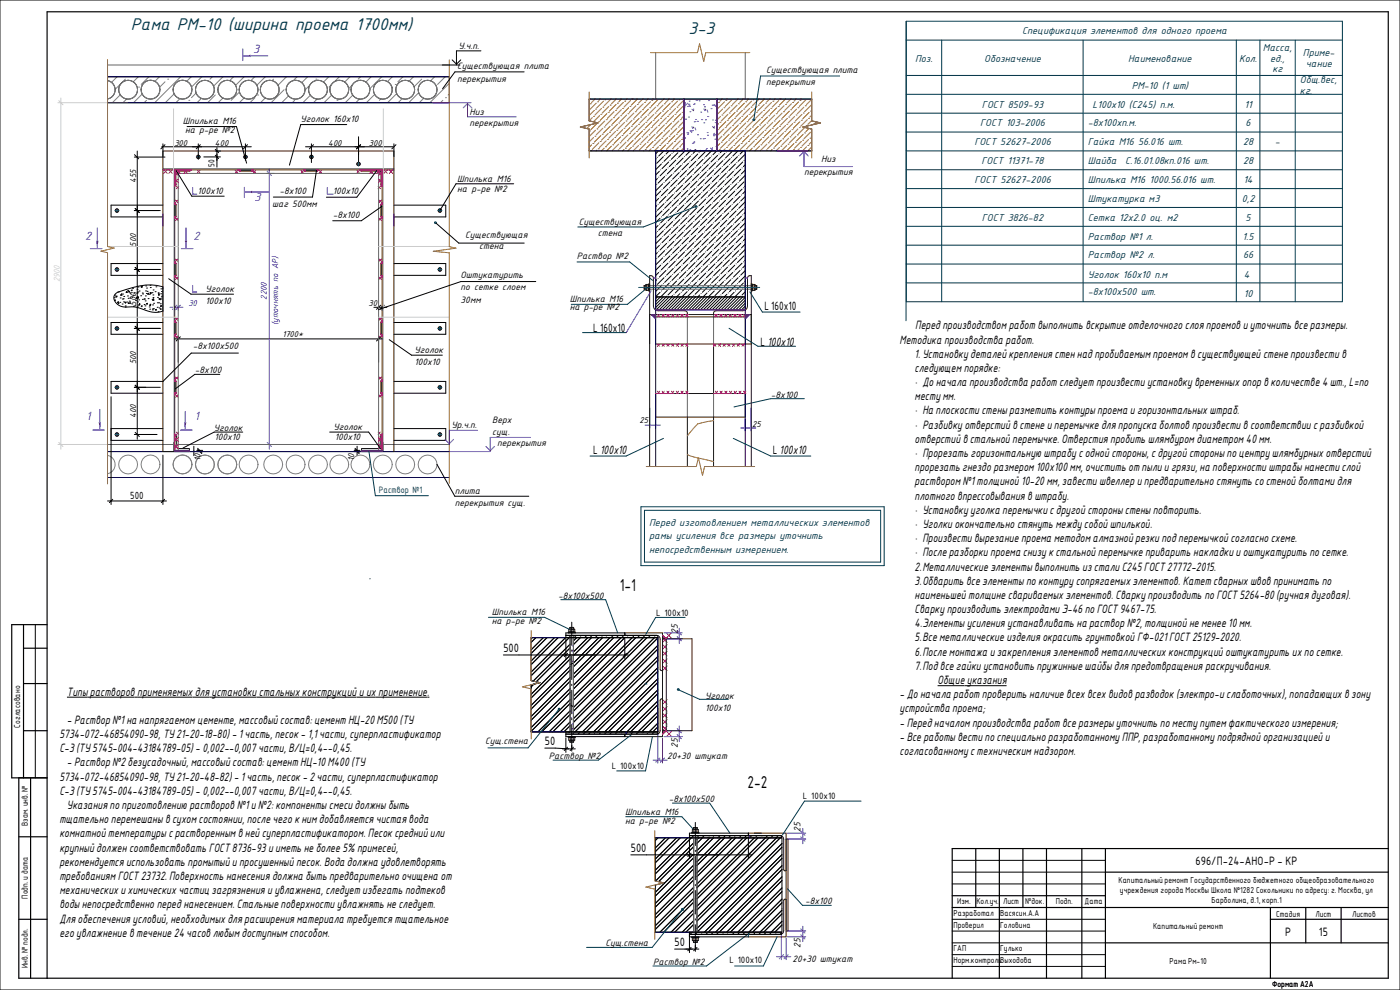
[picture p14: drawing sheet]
<svg xmlns="http://www.w3.org/2000/svg" width="594mm" height="420mm" viewBox="0 0 594 420" stroke-linecap="round" stroke-linejoin="round" font-family="sans-serif">
<defs><g id="words">
<g font-size="7.8" fill="#00394c">
<text x="55.5" y="12.9">Рама РМ-10 (ширина проема 1700мм)</text>
<text x="292.2" y="14.6">3-3</text>
</g>
<g font-size="7.1">
<text x="263" y="250.8">1-1</text>
<text x="317.2" y="334.2">2-2</text>
</g>
<g font-size="5.5" fill="#3f00ff">
<text x="107.4" y="22.7">3</text>
<text x="108" y="85.3">3</text>
<text x="36.2" y="102">2</text>
<text x="82" y="102">2</text>
<text x="36.8" y="178.3">1</text>
<text x="82.6" y="178.3">1</text>
</g>
<g font-size="4.9">
<text x="324.3" y="131.7">L 160x10</text>
<text x="251.7" y="141.1">L 160x10</text>
<text x="388.4" y="139.7">Передпроизводством работ выполнить вскрытие отделочного слояпроемов иуточнить все размеры.</text>
<text x="322.7" y="147">L 100х10</text>
<text x="381.7" y="145.8">Методика производства работ.</text>
<text x="388.1" y="151.8">1. Установкудеталейкрепления стеннадпробиваемымпроемомв существующей стене произвести в</text>
<text x="388.1" y="157.8">следующемпорядке:</text>
<text x="388.1" y="163.8">· До начала производства работ следует произвести установкувременныхопор в количестве 4 шт., L=по</text>
<text x="388.1" y="169.8">местумм.</text>
<text x="388.1" y="175.9">· На плоскостистеныразметить контурыпроема игоризонтальных штраб.</text>
<text x="388.1" y="181.9">· Разбивкуотверстий в стене иперемычке дляпропуска болтов произвести в соответствии сразбивкой</text>
<text x="388.1" y="187.9">отверстий в стальнойперемычке. Отверстияпробить шлямбуромдиаметром40мм.</text>
<text x="251.7" y="192.8">L 100х10</text>
<text x="327.9" y="192.8">L 100х10</text>
<text x="388.1" y="193.9">· Прорезать горизонтальную штрабусоднойстороны, сдругойстороныпо центрушлямбурных отверстий</text>
<text x="388.1" y="199.9">прорезать гнездо размером100х100мм, очистить от пылиигрязи, на поверхности штрабынанестислой</text>
<text x="388.1" y="206">раствором№1толщиной 10-20мм, завестишвеллер ипредварительно стянуть со стенойболтамидля</text>
<text x="388.1" y="212">плотного впрессовывания в штрабу.</text>
<text x="388.1" y="218">· Установкууголка перемычкисдругойстороныстеныповторить.</text>
<text x="388.1" y="224">· Уголкиокончательно стянуть междусобойшпилькой.</text>
<text x="388.1" y="230">· Произвестивырезание проема методомалмазнойрезкиподперемычкой согласно схеме.</text>
<text x="388.1" y="236.1">· После разборкипроема снизукстальнойперемычке приварить накладкииоштукатурить по сетке.</text>
<text x="388.1" y="242.1">2.Металлические элементывыполнить из сталиС245ГОСТ27772-2015.</text>
<text x="388.1" y="248.1">3.Обварить все элементыпо контуру сопрягаемыхэлементов. Катет сварныхшвов принимать по</text>
<text x="388.1" y="254.1">наименьшей толщине свариваемыхэлементов. Сваркупроизводить по ГОСТ5264-80 (ручнаядуговая).</text>
<text x="388.1" y="260.1">Сваркупроизводить электродами Э-46 по ГОСТ9467-75.</text>
<text x="388.1" y="266.2">4.Элементыусиления устанавливать на раствор №2, толщиной не менее 10мм.</text>
<text x="388.1" y="272.2">5.Все металлические изделия окрасить грунтовкой ГФ-021ГОСТ25129-2020.</text>
<text x="213.6" y="276.6">500</text>
<text x="388.1" y="278.2">6.После монтажа изакрепления элементов металлических конструкций оштукатурить ихпо сетке.</text>
<text x="388.1" y="284.2">7.Подвсе гайкиустановить пружинные шайбыдляпредотвращения раскручивания.</text>
<text x="397.9" y="290.2">Общие указания</text>
<text x="28.4" y="295.1">Типырастворов применяемыхдляустановкистальныхконструкций иихприменение.</text>
<text x="381.7" y="296.3">- До начала работ проверить наличие всехвсехвидов разводок (электро-ислаботочных), попадающих в зону</text>
<text x="381.7" y="302.3">устройства проема;</text>
<text x="28.4" y="307.2">- Раствор №1на напрягаемомцементе, массовыйсостав: цемент НЦ-20М500 (ТУ</text>
<text x="381.7" y="308.3">- Передначаломпроизводства работ все размерыуточнить по меступутемфактического измерения;</text>
<text x="25.2" y="313.2">5734-072-46854090-98, ТУ21-20-18-80) - 1часть, песок- 1,1части, суперпластификатор</text>
<text x="231.2" y="316.1">50</text>
<text x="381.7" y="314.3">- Все работывестипо специально разработанному ППР, разработанному подрядной организациейи</text>
<text x="25.2" y="319.2">С-3 (ТУ5745-004-43184789-05) - 0,002--0,007части, В/Ц=0,4--0,45.</text>
<text x="381.7" y="320.3">согласованномустехническим надзором.</text>
<text x="28.4" y="325.2">- Раствор №2безусадочный, массовыйсостав: цемент НЦ-10М400 (ТУ</text>
<text x="25.2" y="331.2">5734-072-46854090-98, ТУ21-20-48-82) - 1часть, песок- 2части, суперпластификатор</text>
<text x="25.2" y="337.3">С-3 (ТУ5745-004-43184789-05) - 0,002--0,007части, В/Ц=0,4--0,45.</text>
<text x="28.4" y="343.3">Указанияпо приготовлению растворов №1и№2:компоненты смесидолжныбыть</text>
<text x="25.2" y="349.3">тщательно перемешаныв сухомсостоянии, после чего книмдобавляется чистаявода</text>
<text x="25.2" y="355.3">комнатнойтемпературысраствореннымв нейсуперпластификатором. Песоксреднийили</text>
<text x="25.2" y="361.3">крупныйдолженсоответствовать ГОСТ8736-93ииметь не более 5%примесей,</text>
<text x="267.7" y="361.4">500</text>
<text x="25.2" y="367.4">рекомендуется использовать промытыйипросушенный песок. Вода должна удовлетворять</text>
<text x="507.3" y="367">696/П-24-АНО-Р - КР</text>
<text x="25.2" y="373.4">требованиям ГОСТ23732. Поверхность нанесениядолжна быть предварительно очищена от</text>
<text x="25.2" y="379.4">механических ихимических частиц загрязнения иувлажнена, следует избегать подтеков</text>
<text x="25.2" y="385.4">водынепосредственно переднанесением. Стальные поверхности увлажнять не следует.</text>
<text x="25.2" y="391.4">Дляобеспечения условий, необходимых длярасширения материала требуется тщательное</text>
<text x="25.2" y="397.5">его увлажнение в течение 24 часов любымдоступнымспособом.</text>
<text x="286.3" y="401.4">50</text>
<text x="545.3" y="397">Р</text>
<text x="559.7" y="397">15</text>
</g>
<g font-size="4.6" fill="#00394c">
<text x="433.7" y="14.6">Спецификация элементов для одного проема</text>
<text x="535.9" y="21.6">Масса,</text>
<text x="552.9" y="23.9">Приме-</text>
<text x="388.3" y="26.1">Поз.</text>
<text x="417.6" y="26.1">Обозначение</text>
<text x="478.7" y="26.1">Наименование</text>
<text x="525.8" y="26.1">Кол.</text>
<text x="539" y="26.1">ед.,</text>
<text x="554.1" y="28.4">чание</text>
<text x="540" y="30.6">кг</text>
<text x="551.6" y="35.4">Общ.вес,</text>
<text x="480.2" y="37.6">РМ-10 (1 шт)</text>
<text x="551.6" y="39.9">кг.</text>
<text x="416.7" y="45.6">ГОСТ 8509-93</text>
<text x="463.6" y="45.6">L100х10 (С245) п.м.</text>
<text x="528.1" y="45.6">11</text>
<text x="415.9" y="53.6">ГОСТ 103-2006</text>
<text x="461.6" y="53.6">-8х100хп.м.</text>
<text x="528.5" y="53.6">6</text>
<text x="413.5" y="61.6">ГОСТ 52627-2006</text>
<text x="461.6" y="61.6">Гайка М16 56.016 шт.</text>
<text x="527.5" y="61.6">28</text>
<text x="541" y="61.6">-</text>
<text x="416.5" y="69.6">ГОСТ 11371-78</text>
<text x="461.6" y="69.6">Шайба</text>
<text x="477.5" y="69.6">С.16.01.08кп.016 шт.</text>
<text x="527.5" y="69.6">28</text>
<text x="413.5" y="77.6">ГОСТ 52627-2006</text>
<text x="461.6" y="77.6">Шпилька М16 1000.56.016 шт.</text>
<text x="527.6" y="77.6">14</text>
<text x="461.6" y="85.6">Штукатурка м3</text>
<text x="526.9" y="85.6">0,2</text>
<text x="416.6" y="93.7">ГОСТ 3826-82</text>
<text x="461.6" y="93.7">Сетка 12х2.0 оц. м2</text>
<text x="528.5" y="93.7">5</text>
<text x="461.6" y="101.7">Раствор №1 л.</text>
<text x="527.3" y="101.7">1.5</text>
<text x="461.6" y="109.7">Раствор №2 л.</text>
<text x="527.5" y="109.7">66</text>
<text x="461.6" y="117.9">Уголок 160х10 п.м</text>
<text x="527.8" y="117.9">4</text>
<text x="461.6" y="125.1">-8х100х500 шт.</text>
<text x="527.8" y="125.8">10</text>
<text x="275.5" y="223.2">Перед изготовлением металлических элементов</text>
<text x="275.5" y="228.9">рамы усиления все размеры уточнить</text>
<text x="275.5" y="234.5">непосредственным измерением.</text>
</g>
<g font-size="4.2">
<text x="194.6" y="20.6">У.ч.п.</text>
<text x="194.1" y="29.4">Существующая плита</text>
<text x="194.1" y="34.6">перекрытия</text>
<text x="325.1" y="30.8">Существующая плита</text>
<text x="325.1" y="36">перекрытия</text>
<text x="77.6" y="52.7">Шпилька М16</text>
<text x="127.5" y="51.9">Уголок 160х10</text>
<text x="199.3" y="48.6">Низ</text>
<text x="199.3" y="53.5">перекрытия</text>
<text x="78.5" y="56.6">на р-ре №2</text>
<text x="348.5" y="68.9">Низ</text>
<text x="194.1" y="77.4">Шпилька М16</text>
<text x="341.2" y="74.1">перекрытия</text>
<text x="83.9" y="82.5">100х10</text>
<text x="118.6" y="82.2">-8х100</text>
<text x="141.2" y="82.5">100х10</text>
<text x="194.1" y="81.3">на р-ре №2</text>
<text x="115.5" y="87.8">шаг 500мм</text>
<text x="141.2" y="92.4">-8х100</text>
<text x="245.7" y="95.6">Существующая</text>
<text x="197.4" y="100.9">Существующая</text>
<text x="253.6" y="100.3">стена</text>
<text x="203.4" y="105.6">стена</text>
<text x="244.8" y="110">Раствор №2</text>
<text x="195.5" y="118">Оштукатурить</text>
<text x="87.3" y="123.9">Уголок</text>
<text x="195.5" y="123.2">по сетке слоем</text>
<text x="87.3" y="129.1">100х10</text>
<text x="195.5" y="128.4">30мм</text>
<text x="241.8" y="128">Шпилька М16</text>
<text x="241.8" y="131.7">на р-ре №2</text>
<text x="81.8" y="148.3">-8х100х500</text>
<text x="175.8" y="149.8">Уголок</text>
<text x="175.8" y="155">100х10</text>
<text x="82.6" y="158.3">-8х100</text>
<text x="327.1" y="168.7">-8х100</text>
<text x="208.9" y="179.4">Верх</text>
<text x="90.7" y="182.7">Уголок</text>
<text x="141.6" y="182.6">Уголок</text>
<text x="191.6" y="181.7">Ур.ч.п.</text>
<text x="208.9" y="184.7">сущ.</text>
<text x="91" y="186.9">100х10</text>
<text x="142.1" y="186.9">100х10</text>
<text x="210.9" y="189.1">перекрытия</text>
<text x="193" y="209.4">плита</text>
<text x="55.3" y="211.7">500</text>
<text x="193" y="214.7">перекрытия сущ.</text>
<text x="236.9" y="254.1">-8х100х500</text>
<text x="208.6" y="260.8">Шпилька М16</text>
<text x="278.4" y="261.3">L 100x10</text>
<text x="208.6" y="264.6">на р-ре №2</text>
<text x="287.7" y="268.8" transform="rotate(-90 287.7 268.8)">25</text>
<text x="299.3" y="296.5">Уголок</text>
<text x="299.3" y="301.7">100х10</text>
<text x="205.9" y="315.5">Сущ.стена</text>
<text x="287.7" y="317.4" transform="rotate(-90 287.7 317.4)">25</text>
<text x="232.9" y="322">Раствор №2</text>
<text x="283" y="322.3">20+30 штукат</text>
<text x="259.6" y="326.2">L 100x10</text>
<text x="283.8" y="340.3">-8х100х500</text>
<text x="340.7" y="339">L 100x10</text>
<text x="265.3" y="345.8">Шпилька М16</text>
<text x="265.3" y="349.6">на р-ре №2</text>
<text x="339.7" y="352.9" transform="rotate(-90 339.7 352.9)">25</text>
<text x="341.7" y="383.6">-8x100</text>
<text x="256.9" y="401.4">Сущ.стена</text>
<text x="339.7" y="402.1" transform="rotate(-90 339.7 402.1)">25</text>
<text x="277.2" y="409.4">Раствор №2</text>
<text x="309.5" y="408.8">L 100x10</text>
<text x="336.3" y="408.2">20+30 штукат</text>
</g>
<text font-size="4.2" fill="#00394c" x="160.8" y="209.3">Раствор №1</text>
<g font-size="3.9">
<text x="74" y="61.8">300</text>
<text x="91.2" y="61.8">400</text>
<text x="139.2" y="61.8">400</text>
<text x="156.5" y="61.9">300</text>
<text x="57.8" y="77.7" transform="rotate(-90 57.8 77.7)">455</text>
<text x="57.8" y="104.7" transform="rotate(-90 57.8 104.7)">500</text>
<text x="57.8" y="129.7" transform="rotate(-90 57.8 129.7)">500</text>
<text x="156.4" y="129.9">30</text>
<text x="119.8" y="143">1700*</text>
<text x="57.8" y="154.7" transform="rotate(-90 57.8 154.7)">500</text>
<text x="57.8" y="177.3" transform="rotate(-90 57.8 177.3)">400</text>
<text x="271.4" y="179.7">25</text>
<text x="319.2" y="181.1">25</text>
<text x="85.1" y="195.5" transform="rotate(-90 85.1 195.5)">10</text>
<text x="150.2" y="195.5" transform="rotate(-90 150.2 195.5)">10</text>
</g>
<g font-size="3.9" fill="#3f00ff">
<text x="79.9" y="130">30</text>
<text x="113.2" y="127.1" transform="rotate(-90 113.2 127.1)">2200</text>
<text x="118.1" y="138" transform="rotate(-90 118.1 138)">(уточнять по АР)</text>
</g>
<g font-size="3.5">
<text x="91" y="70.9" transform="rotate(-90 91 70.9)">50</text>
<text x="8.6" y="308.7" transform="rotate(-90 8.6 308.7)">Согласовано</text>
<text x="11.8" y="350.5" transform="rotate(-90 11.8 350.5)">Взам. инв. №</text>
<text x="474.6" y="374.7">Капитальный ремонт Государственного бюджетного общеобразовательного</text>
<text x="11.8" y="381.3" transform="rotate(-90 11.8 381.3)">Подп. и дата</text>
<text x="406.2" y="383.7">Изм.</text>
<text x="414.3" y="383.7">Кол.уч.</text>
<text x="425.6" y="383.7">Лист</text>
<text x="434.9" y="383.5">№док.</text>
<text x="448" y="383.7">Подп.</text>
<text x="460.2" y="383.7">Дата</text>
<text x="475.2" y="378.9">учреждения города Москвы Школа №1282 Сокольники по адресу: г. Москва, ул</text>
<text x="514.1" y="383.1">Барболина, д.1, корп.1</text>
<text x="404.6" y="388.7">Разработал</text>
<text x="424.4" y="388.7">Васясин.А.А</text>
<text x="541.5" y="389.1">Стадия</text>
<text x="558.2" y="389.1">Лист</text>
<text x="573.8" y="389.1">Листов</text>
<text x="404.6" y="393.7">Проверил</text>
<text x="424.4" y="393.7">Головина</text>
<text x="489.3" y="394.1">Капитальный ремонт</text>
<text x="404.6" y="403.7">ГАП</text>
<text x="424.4" y="403.7">Гулько</text>
<text x="11.8" y="410.8" transform="rotate(-90 11.8 410.8)">Инв. № подл.</text>
<text x="404.6" y="408.7">Норм.контрольВыходова</text>
<text x="496.3" y="409">Рама Рм-10</text>
<text x="539.8" y="418.7">Формат А2А</text>
</g>
</g></defs>
<g fill="#ff007f">
<path d="M74.1 184.2l.7 .7h-.7z"/>
<path d="M161.5 184.9l.6-.7v.7z"/>
<path d="M74.1 86.2l.7 .6h-.7z"/>
<path d="M74.1 91.8h.7l-.7 .7z"/>
<path d="M74.1 111.2l.7 .6h-.7z"/>
<path d="M74.1 116.8h.7l-.7 .7z"/>
<path d="M74.1 136.2l.7 .6h-.7z"/>
<path d="M74.1 141.9h.7l-.7 .6z"/>
<path d="M74.1 161.2l.7 .6h-.7z"/>
<path d="M74.1 166.9h.7l-.7 .6z"/>
<path d="M161.5 86.8l.6-.6v.6z"/>
<path d="M161.5 91.8h.6v.7z"/>
<path d="M162.1 111.2v.6h-.6z"/>
<path d="M161.5 116.8h.6v.7z"/>
<path d="M162.1 136.2v.6h-.6z"/>
<path d="M161.5 141.9h.6v.6z"/>
<path d="M161.5 161.8l.6-.6v.6z"/>
<path d="M161.5 166.9h.6v.6z"/>
<path d="M74.1 78.3h.7l-.7 .7z"/>
<path d="M80.4 72.1h.7l-.7 .7z"/>
<path d="M161.5 78.3h.6v.7z"/>
<path d="M152.7 72.1h.7v.7z"/>
<path d="M101.1 72.1h.7v.7z"/>
<path d="M106.8 72.1h.7l-.7 .7z"/>
<path d="M134.5 72.1h.7l-.7 .7z"/>
<path d="M128.8 72.1h.7v.7z"/>
</g>
<path d="M48.9 124.7l1-.7a34.3 34.3 0 0 1 16.7-2.9l2.5 .6v10.3a9.5 9.5 0 0 1-7-.2 17.4 17.4 0 0 0-9.8-1.6 4 4 0 0 1-3.7-5z" fill="#fff"/>
<g fill="#3f00ff">
<path d="M40.8 102.2h1l-.5 3z"/>
<path d="M78.4 102.2h1l-.5 3z"/>
<path d="M41.9 179.1h1l-.5 3z"/>
<path d="M78.1 179.1h1l-.5 3z"/>
<path d="M103.4 23.7l3-.5v1z"/>
<path d="M104 81.5l3-.5v1z"/>
</g>
<g fill="#ff007f">
<path d="M281.1 269.5l1.6 1.6h-1.6z"/>
<path d="M281.1 310.1h1.6l-1.6 1.5z"/>
</g>
<g fill="#fff">
<path d="M290.2 42h14v22h-14z"/>
<path d="M278.2 126h38v5.5h-38z"/>
<path d="M241.9 299.1v11.5h1.4v-10.8zM241.9 270.6v11.4l1.4-.7v-10.7z"/>
<path d="M243.3 270.6v40h35.8v-40zM225.4 270.6v18.2l3.8 .9-3.8 .9v20h16.5v-40z"/>
<path d="M295.7 355.5v40h36.1v-40zM278.1 355.5v18.3l3.7 .8-3.7 .9v20h16.3v-40z"/>
<path d="M304.2 42v22h40.2v-9.2l-3.7-.9 7.5-1.8-3.8-.8v-9.3zM250 42v9.3l3.8 .8-7.5 1.8 3.7 .9v9.2h40.2v-22z"/>
</g>
<g fill="#3f00ff">
<path d="M276.4 133.5h1.8v1.8z"/>
<path d="M316.3 133.5h1.8l-1.8 1.8z"/>
</g>
<g fill="none" stroke="#3f00ff" stroke-width=".42">
<path d="M103 20.7v5M103.4 23.7h10.3M183.6 43.6h16.3M196.6 45.8l1.8-1.9 1.8 1.9M198.4 43.6v6h20.6M290.2 58l.4 .3M290.2 42v22M290.3 43.2l-.1 .1M290.7 44.7l-.2 1.1M290.8 43.6l.4 .9M290.9 50.5h.1M290.9 58.6l-.7 .1"/>
<path d="M291.4 56.3h.1M291.6 43.8l1.1 1M291.8 57.1h.1M291.9 56.4h.1M292.2 49.7h.1M292.3 44.2h.1M292.4 42.9h.1M292.7 47.4h.1M293 45l-1.2 .2M293.5 53.9l.8 .2M293.6 55.3l-.1 .8-.7-.6M293.8 55.4h.1"/>
<path d="M294.3 44.3h.1M294.4 53.9l-.5 .7M294.4 46.2l-.1 .8-.7-.6M294.6 44.1h.1M294.9 54.3l.4 .9M295.1 50.7h.1M295.4 51.6l-.8 .1M295.9 51.5h.1M296 57.2h.1M296.2 42.5l-.8 .1M296.7 42.8h.1M297.1 58.9h.1"/>
<path d="M297.3 47.6h.1M297.8 50.8h.1M298.4 58.9h.1M298.5 44.4h.1M298.6 46.3l.8 .2M298.6 52.1h.1M298.8 58.8h.1M298.9 45.4h.1M299.3 50.9h.1M299.5 46.3l-.4 .7M300 46.7l.4 .9M300.1 56.2h.1"/>
<path d="M300.2 57.4h.1M300.3 49.5h.1M300.6 42.7h.1M301.7 46.1h.1M302.2 44.6h.1M302.3 50.9h.1M302.7 57l.8 .2M302.7 44.6h.1M302.8 54.1h.1M303.1 56.5l-.2 1.2M303.1 53.6v.7l-.8-.6M303.5 52h.1"/>
<path d="M303.6 51h.1M303.6 57l-.5 .6M303.9 44.5v.7l-.8-.6M304 55.7l.2 .1M304.1 58.9l-.8 .2M304.1 57.4l.1 .2M304.2 49.9l-.1 .1M304.2 57h.1M304.2 42v22M81.8 79.6v2.8h1.7M103.7 79.5v4.4M113 73.6h3.3"/>
<path d="M113.4 72.7l1.8 1.8M114.3 71.6v119M138.9 79.6v2.8h2.5M291.6 63.2h.1M292.7 63.7h.1M294.4 60.3h.1M294.6 60.7l-.8 .1M294.9 63.4h.1M297 63.8h.1M299.4 63.6h.1M299.8 63h.1M301.2 64h.1"/>
<path d="M302.3 62.7v.7l-.8-.6M303.8 62.1h.1M329.8 64h12.8M339.3 66.2l1.8-1.8 1.9 1.8M341.1 64v6.7h20.7M41.3 96.7v8.5M69.1 90.7v5.2M78.9 96.7v8.5M104 81.5h10.1M167.2 90.7v5.2M38.3 105.5h5M76.9 105.5h5"/>
<path d="M277.3 118h.9M316.2 118h1M72.1 130.4h5.5M74.1 129.8v1.8M75 129.5l-1.8 1.8M75.6 129.8v1.8M76.5 129.5l-1.8 1.8M81.8 121.1v2.8h1.7M276.3 123.4l-10.6 17.7M276.4 133.5h1.8v1.8zM278.2 131.5h38.1M316.3 133.5h1.8l-1.8 1.8z"/>
<path d="M42.4 173.7v8.4M78.6 174.7v7.4M275.7 173.1v8.5M278.2 177.6v4M316.2 177.6v5.3M318.7 173.1v9.8M39.4 182.5h5M74.1 191.1h6.3v.5h-6.3zM76.6 182.5h5M113 188.6h3.3M113.4 187.7l1.8 1.8M153.4 191.1h8.7v.5h-8.7z"/>
<path d="M188.8 186.4l1.9 1.9 1.8-1.9M202.7 182.6h-12v6M206.2 189.4l1.8 1.9 1.8-1.9M225.1 185.6h-17.1v6h-17.3M273.7 180.4h6.5M314.2 181.6h6.5M243 274.1h.1M243 275.8h.1M243.2 271.1h.1M243.3 276.1l-.3-.1 .3 .6M281.7 271.1h7.8M281.7 268.6h7.8"/>
<path d="M287.3 270.2l1.8 1.7M287.3 267.7l1.8 1.7M288.2 266.6v6.5M242 282h.1M242 299.6h.1M242.8 280.6h.1M243.2 299.7h.1M241.9 301.7v.3M242.1 304.6h.1M242.7 309.2h.1M242.8 307.2h.1M243 302.4h.1"/>
<path d="M265.7 310.6v1M279.1 311.2v12.6M281.1 313.2v10.6M281.7 310.1h7.8M281.7 312.6h7.8M287.3 309.2l1.8 1.7M287.3 311.7l1.8 1.7M288.2 308.1v6.5M277.1 322.5h6M280 321.7l-1.8 1.7M282 321.7l-1.8 1.7M318.1 354.5v1"/>
<path d="M334.2 356h7.7M334.2 353.5h7.7M339.8 355.1l1.7 1.8M339.8 352.6l1.7 1.8M340.7 351.5v6.5M331.6 396.2v11M333.6 398.2v9M334.2 395h7.7M334.2 397.5h7.7M339.8 394.1l1.7 1.8M339.8 396.6l1.7 1.8M340.7 393v6.5"/>
<path d="M329.6 406h6M332.4 405.1l-1.7 1.7M334.4 405.1l-1.7 1.7"/>
</g>
<g fill="none" stroke="#000" stroke-width=".42">
<path d="M0 0h594.1v420.1h-594.1zM45.6 32.6h145.1v11h-145.1v-1.6a4 4 0 0 0 3.3-3.9 4 4 0 0 0-3.3-3.9zM187.7 27.6h7.5M191.9 25.4l1.8 1.8 1.8-1.8M204.1 21.6h-10.4v6M222.4 30.5h-29.4l-5.2 7.2M79.4 53.7h20.9l4.3 15.5M147.1 52.9h-19.5l-4.8 17.2M152.1 58v10.6M250 42h94.4v9.3l3.8 .8-7.5 1.8 3.7 .9v9.2h-94.4v-9.2l-3.7-.9 7.5-1.8-3.8-.8zM290.2 42v22M304.2 42v22"/>
<path d="M57 66.6h13M57.1 65.6l1.7 1.8M58.2 64.1v122.3M68.6 62.3h38M69.1 61v5.5M70 61.4l-1.8 1.8M74.1 78.3h.7l-.7 .7zM74.7 72.3l6.7 11h13.7M80.4 72.1h.7l-.7 .7zM84.1 61v6.6M85 61.4l-1.8 1.8M86.5 66.6h7.1"/>
<path d="M91.3 65.9l1.5 1.4M91.3 63.4l1.5 1.4M91.5 64.1h2.1M92.1 62.6v8.3M101.1 72.1h.7v.7zM104.1 61v7.1M105 61.4l-1.7 1.8M106.8 72.1h.7l-.7 .7zM128.8 72.1h.7v.7zM129.6 62.3h37M132.1 61v8M133 61.4l-1.7 1.8"/>
<path d="M134.3 72.2l-1.7 11.4h-16.6M134.5 72.1h.7l-.7 .7zM152.7 72.1h.7v.7zM153 61.4l-1.7 1.8M160.1 72.1l-8.7 11.6h-12.9M161.5 78.3h.6v.7zM167.2 61v5.5M168 61.4l-1.7 1.8M218 78h-24.5l-6.8 11.3M278.2 64v67.5h38v-67.5M278.4 67.3l-.2 .2M278.7 78.3h.1"/>
<path d="M279 75.7l-.8 .8M279 66.7v.1M279.2 64.2l-1 1.1M279.5 75.2h.1M279.8 72.7l-1.6 1.5M280.4 72.1h.1M280.6 69.6l-2.4 2.4M281.2 78l-2.8 2.8M281.2 69h.1M281.5 66.5l-2.8 2.8M281.7 64l-2.2 2.2M281.8 77.4h.1"/>
<path d="M282 74.9l-2.8 2.8M282.1 65.9h-.1M282.6 74.3h.1M282.9 71.8l-2.8 2.8M283.5 71.2l-.1 .1M283.7 68.7l-2.8 2.8M283.9 64l-1.3 1.4M284 79.7h.1M284.3 77.2l-2.8 2.8M284.3 68.1v.1M284.6 65.6l-2.8 2.9M284.9 76.6h.1"/>
<path d="M285.1 74.1l-2.8 2.8M285.2 65.1h-.1M285.7 73.5h.1M286 71l-2.8 2.8M286.2 64l-.5 .5M286.5 79.4l-2.8 2.8M286.6 70.4h-.1M286.8 67.9l-2.8 2.8M287.1 78.8h.1M287.4 76.3l-2.8 2.8M287.4 67.3h.1M287.7 64.8l-2.8 2.8"/>
<path d="M288 75.7h-.1M288.2 73.2l-2.8 2.8M288.2 64.2h.1M288.8 72.6v.1M289.1 70.1l-2.8 2.8M289.6 78.6l-2.8 2.8M289.6 69.6h.1M289.9 67l-2.8 2.9M290.2 78h.1M290.5 75.5l-2.8 2.8M290.5 66.5h.1M290.7 64l-2.8 2.8"/>
<path d="M291.1 74.9h-.1M291.3 72.4l-2.8 2.8M291.9 71.8h.1M292.1 69.3l-2.8 2.8M292.7 77.7l-2.8 2.8M292.7 68.7h.1M292.9 64l-1.9 1.9M293 66.2l-2.8 2.8M293.3 77.1v.1M293.6 74.6l-2.9 2.8M293.6 65.6h.1M294.1 74v.1"/>
<path d="M294.4 71.5l-2.8 2.8M295 80l-2.9 2.8M295 71h.1M295.2 64l-1.1 1.1M295.2 68.5l-2.8 2.8M295.5 79.4h.1M295.8 76.9l-2.8 2.8M295.8 67.9h.1M296.1 65.4l-2.8 2.8M296.4 76.3h.1M296.6 73.8l-2.8 2.8M296.7 64.8h-.1"/>
<path d="M297.2 73.2h.1M297.4 64l-.2 .2M297.5 70.7l-2.8 2.8M298 79.1l-2.8 2.8M298.1 70.1h-.1M298.3 67.6l-2.8 2.8M298.6 78.5v.1M298.9 76l-2.8 2.8M298.9 67h.1M299.2 64.5l-2.8 2.8M299.5 75.4l-.1 .1M299.7 72.9l-2.8 2.8"/>
<path d="M300.3 72.4h.1M300.6 69.9l-2.8 2.8M301.1 78.3l-2.8 2.8M301.2 69.3h-.1M301.4 66.8l-2.8 2.8M301.7 77.7h.1M301.9 64l-2.5 2.5M302 75.2l-2.8 2.8M302 66.2h.1M302.6 74.6h-.1M302.8 72.1l-2.8 2.8M303.4 71.5h.1"/>
<path d="M303.7 69l-2.8 2.8M304 79.9l-.1 .1M304.2 64l-1.7 1.6M304.2 77.4l-2.8 2.8M304.2 68.4v.1M304.5 65.9l-2.8 2.8M304.8 76.8v.1M305.1 74.3l-2.8 2.9M305.1 65.3v.1M305.6 73.8h.1M305.9 71.3l-2.8 2.8M306.4 64l-.8 .8"/>
<path d="M306.5 79.7l-2.8 2.8M306.5 70.7h.1M306.7 68.2l-2.8 2.8M307 79.1h.1M307.3 76.6l-2.8 2.8M307.3 67.6h.1M307.6 65.1l-2.8 2.8M307.9 76h.1M308.1 73.5l-2.8 2.8M308.2 64.5h-.1M308.7 72.9h.1M309 70.4l-2.8 2.8"/>
<path d="M309.6 78.8l-2.9 2.8M309.6 69.8v.1M309.8 67.3l-2.8 2.8M310.1 78.3h.1M310.4 75.7l-2.8 2.9M310.4 66.7v.1M310.7 64.2l-2.8 2.8M311 75.2h.1M311.2 72.7l-2.8 2.8M311.8 72.1h.1M312.1 69.6l-2.8 2.8M312.6 78l-2.8 2.8"/>
<path d="M312.7 69h-.1M312.9 66.5l-2.8 2.8M313.1 64l-2.1 2.2M313.2 77.4h.1M313.5 74.9l-2.8 2.8M313.5 65.9h.1M314.1 74.3h-.1M314.3 71.8l-2.8 2.8M314.9 71.2v.1M315.2 68.7l-2.8 2.8M315.4 64l-1.4 1.4M315.5 79.7h-.1"/>
<path d="M315.7 77.2l-2.8 2.8M315.8 68.1l-.1 .1M316 65.6l-2.8 2.9M316.2 69.9l-.8 .8M316.2 72.2l-1.6 1.6M316.2 74.4l-2.4 2.5M316.2 78.9l-.2 .2M57 89.3h11M57.4 88.4l1.7 1.8M69.1 87h-22v5h22M74.1 86.2l.7 .6h-.7zM74.1 91.8h.7l-.7 .7z"/>
<path d="M161.5 91.8h.6v.7zM162 87.6l-8.7 6.1h-12.1M162.1 86.2v.6h-.6zM167.2 87h22v5h-22M184.9 94.6l9.8 8.5h27.7M278.4 98.8l-.2 .1M278.4 89.8h.1M278.7 87.3l-.5 .4M279 98.2h.1M279.2 95.7l-1 1M279.3 86.7h-.1M279.5 84.2l-1.3 1.3"/>
<path d="M279.8 95.1h.1M280.1 92.6l-1.9 1.8M280.1 83.6h.1M280.4 81.1l-2.2 2.1M280.7 92h-.1M280.9 89.5l-2.7 2.7M280.9 80.5h.1M281.5 97.9l-2.8 2.8M281.5 88.9h.1M281.8 86.4l-2.8 2.8M282.1 97.3l-.1 .1M282.3 94.8l-2.8 2.8"/>
<path d="M282.3 85.8v.1M282.6 83.3l-2.8 2.8M282.9 94.3h.1M283.2 91.7l-2.8 2.9M283.2 82.7v.1M283.4 80.2l-2.8 2.8M283.8 91.2h-.1M284 88.7l-2.8 2.8M284.3 99.6h.1M284.6 97.1l-2.8 2.8M284.6 88.1h.1M284.9 85.6l-2.9 2.8"/>
<path d="M285.2 96.5h-.1M285.4 94l-2.8 2.8M285.4 85h.1M285.7 82.5l-2.8 2.8M286 93.4h.1M286.3 90.9l-2.9 2.8M286.3 81.9h.1M286.8 99.3l-2.8 2.8M286.8 90.3h.1M287.1 87.8l-2.8 2.8M287.4 98.7v.1M287.7 96.2l-2.8 2.8"/>
<path d="M287.7 87.2v.1M287.9 84.7l-2.8 2.8M288.2 95.7h.1M288.5 93.2l-2.8 2.8M288.5 84.1v.1M288.8 81.6l-2.8 2.8M289.1 92.6h.1M289.3 90.1l-2.8 2.8M289.4 81.1h-.1M289.9 98.5l-2.8 2.8M289.9 89.5h.1M290.2 87l-2.8 2.8"/>
<path d="M290.5 97.9h.1M290.7 95.4l-2.8 2.8M290.8 86.4h-.1M291 83.9l-2.8 2.8M291.3 94.8h.1M291.6 92.3l-2.8 2.8M291.6 83.3h.1M291.9 80.8l-2.8 2.8M292.2 91.7h-.1M292.4 89.2l-2.8 2.8M292.5 80.2h-.1M293 97.6l-2.8 2.8"/>
<path d="M293 88.6v.1M293.3 86.1l-2.8 2.8M293.6 97.1h.1M293.8 94.6l-2.8 2.8M293.9 85.5l-.1 .1M294.1 83l-2.8 2.9M294.4 94h.1M294.7 91.5l-2.8 2.8M294.7 82.5h.1M295.2 99.9l-2.8 2.8M295.3 90.9h-.1M295.5 88.4l-2.8 2.8"/>
<path d="M295.8 99.3h.1M296.1 96.8l-2.8 2.8M296.1 87.8h.1M296.4 85.3l-2.8 2.8M296.7 96.2h-.1M296.9 93.7l-2.8 2.8M296.9 84.7h.1M297.2 82.2l-2.8 2.8M297.5 93.1v.1M297.8 90.6l-2.8 2.8M297.8 81.6h.1M298.3 99l-2.8 2.9"/>
<path d="M298.3 90v.1M298.6 87.5l-2.8 2.8M298.9 98.5h.1M299.2 96l-2.8 2.8M299.2 87h.1M299.4 84.4l-2.8 2.9M299.8 95.4h-.1M300 92.9l-2.8 2.8M300 83.9h.1M300.3 81.4l-2.8 2.8M300.6 92.3h.1M300.9 89.8l-2.9 2.8"/>
<path d="M300.9 80.8h.1M301.4 98.2l-2.8 2.8M301.4 89.2h.1M301.7 86.7l-2.8 2.8M302 97.6h.1M302.3 95.1l-2.9 2.8M302.3 86.1h.1M302.5 83.6l-2.8 2.8M302.8 94.5v.1M303.1 92l-2.8 2.8M303.1 83h.1M303.4 80.5l-2.8 2.8"/>
<path d="M303.7 91.4v.1M303.9 88.9l-2.8 2.8M304.2 99.9h.1M304.5 97.4l-2.8 2.8M304.5 88.4h.1M304.8 85.9l-2.8 2.8M305.1 96.8h.1M305.3 94.3l-2.8 2.8M305.4 85.3h-.1M305.6 82.8l-2.8 2.8M305.9 93.7h.1M306.2 91.2l-2.8 2.8"/>
<path d="M306.2 82.2h.1M306.7 99.6l-2.8 2.8M306.8 90.6h-.1M307 88.1l-2.8 2.8M307.3 99h.1M307.6 96.5l-2.8 2.8M307.6 87.5h.1M307.9 85l-2.8 2.8M308.2 95.9l-.1 .1M308.4 93.4l-2.8 2.8M308.5 84.4h-.1M308.7 81.9l-2.8 2.8"/>
<path d="M309 92.8v.1M309.3 90.3l-2.8 2.9M309.3 81.3v.1M309.8 98.8l-2.8 2.8M309.9 89.8h-.1M310.1 87.3l-2.8 2.8M310.4 98.2h.1M310.7 95.7l-2.8 2.8M310.7 86.7h.1M311 84.2l-2.9 2.8M311.3 95.1h-.1M311.5 92.6l-2.8 2.8"/>
<path d="M311.5 83.6h.1M311.8 81.1l-2.8 2.8M312.1 92h.1M312.4 89.5l-2.8 2.8M312.4 80.5h.1M312.9 97.9l-2.8 2.8M312.9 88.9h.1M313.2 86.4l-2.8 2.8M313.5 97.3v.1M313.8 94.8l-2.8 2.8M313.8 85.8v.1M314 83.3l-2.8 2.8"/>
<path d="M314.3 94.3h.1M314.6 91.7l-2.8 2.9M314.6 82.7v.1M314.9 80.2l-2.8 2.8M315.2 91.2h.1M315.4 88.7l-2.8 2.8M315.8 99.6h-.1M316 97.1l-2.8 2.8M316 88.1h.1M316.2 92.4l-1.3 1.3M316.2 81.1l-1 1.1M316.2 83.4l-1.9 1.9"/>
<path d="M316.2 85.6l-2.7 2.8M316.2 90.1l-.5 .5M316.2 94.6l-2.2 2.2M57 114.3h11M57.4 113.5l1.7 1.7M69.1 111.8h-22v5h22M71.6 118.3l9.4 6.5h18.1M74.1 116.8h.7l-.7 .7zM74.1 111.2l.7 .6h-.7zM161.5 116.8h.6v.7zM162.1 111.2v.6h-.6zM167.2 111.8h22v5h-22"/>
<path d="M227.3 119.5h-31.7l-35 11.8M278.7 118.7l-.5 .4M278.7 109.7h.1M279 107.2l-.8 .7M279.3 118.1h-.1M279.5 115.6l-1.3 1.3M279.5 106.6h.1M279.8 104.1l-1.6 1.6M280.1 115h.1M280.4 112.5l-2.2 2.2M280.4 103.5h.1M280.6 101l-2.4 2.4"/>
<path d="M280.9 111.9v.1M281.2 109.4l-2.8 2.8M281.2 100.4h.1M281.8 117.9l-2.8 2.8M281.8 108.8v.1M282 106.3l-2.8 2.9M282.3 117.3h.1M282.6 114.8l-2.8 2.8M282.6 105.8h.1M282.9 103.3l-2.8 2.8M283.2 114.2h.1M283.4 111.7l-2.8 2.8"/>
<path d="M283.5 102.7h-.1M283.7 100.2l-2.8 2.8M284 111.1h.1M284.3 108.6l-2.8 2.8M284.6 119.5h.1M284.9 117l-2.9 2.8M284.9 108h.1M285.1 105.5l-2.8 2.8M285.4 116.4h.1M285.7 113.9l-2.8 2.8M285.7 104.9h.1M286 102.4l-2.8 2.8"/>
<path d="M286.3 113.3v.1M286.5 110.8l-2.8 2.8M286.6 101.8l-.1 .1M287.1 119.3l-2.8 2.8M287.1 110.2v.1M287.4 107.7l-2.8 2.9M287.7 118.7h.1M287.9 116.2l-2.8 2.8M288 107.2h-.1M288.2 104.7l-2.8 2.8M288.5 115.6h.1M288.8 113.1l-2.8 2.8"/>
<path d="M288.8 104.1h.1M289.1 101.6l-2.8 2.8M289.4 112.5h-.1M289.6 110l-2.8 2.8M289.6 101h.1M290.2 118.4l-2.8 2.8M290.2 109.4h.1M290.5 106.9l-2.8 2.8M290.8 117.8l-.1 .1M291 115.3l-2.8 2.8M291.1 106.3h-.1M291.3 103.8l-2.8 2.8"/>
<path d="M291.6 114.7v.1M291.9 112.2l-2.8 2.8M291.9 103.2v.1M292.1 100.7l-2.8 2.8M292.5 111.7h-.1M292.7 109.2l-2.8 2.8M292.7 100.1v.1M293.3 117.6l-2.8 2.8M293.3 108.6h.1M293.6 106.1l-2.9 2.8M293.9 117h-.1M294.1 114.5l-2.8 2.8"/>
<path d="M294.1 105.5h.1M294.4 103l-2.8 2.8M294.7 113.9h.1M295 111.4l-2.9 2.8M295 102.4h.1M295.5 119.8l-2.8 2.8M295.5 110.8h.1M295.8 108.3l-2.8 2.8M296.1 119.2v.1M296.4 116.7l-2.8 2.8M296.4 107.7h.1M296.6 105.2l-2.8 2.8"/>
<path d="M296.9 116.1v.1M297.2 113.6l-2.8 2.8M297.2 104.6v.1M297.5 102.1l-2.8 2.8M297.8 113.1h.1M298 110.6l-2.8 2.8M298.1 101.5l-.1 .1M298.6 119l-2.8 2.8M298.6 110h.1M298.9 107.5l-2.8 2.8M299.2 118.4h.1M299.4 115.9l-2.8 2.8"/>
<path d="M299.5 106.9h-.1M299.7 104.4l-2.8 2.8M300 115.3h.1M300.3 112.8l-2.8 2.8M300.3 103.8h.1M300.6 101.3l-2.8 2.8M300.9 112.2h.1M301.1 109.7l-2.8 2.8M301.2 100.7h-.1M301.7 118.1l-2.8 2.8M301.7 109.1v.1M302 106.6l-2.8 2.8"/>
<path d="M302.3 117.5v.1M302.5 115l-2.8 2.9M302.6 106l-.1 .1M302.8 103.5l-2.8 2.8M303.1 114.5h.1M303.4 112l-2.8 2.8M303.4 103h.1M303.7 100.4l-2.8 2.9M304 111.4h-.1M304.2 108.9l-2.8 2.8M304.5 119.8h.1M304.8 117.3l-2.8 2.8"/>
<path d="M304.8 108.3h.1M305.1 105.8l-2.8 2.8M305.4 116.7h-.1M305.6 114.2l-2.8 2.8M305.6 105.2h.1M305.9 102.7l-2.8 2.8M306.2 113.6h.1M306.5 111.1l-2.8 2.8M306.5 102.1h.1M307 119.5l-2.8 2.8M307 110.5v.1M307.3 108l-2.8 2.8"/>
<path d="M307.6 119h.1M307.9 116.4l-2.8 2.9M307.9 107.4v.1M308.1 104.9l-2.8 2.8M308.5 115.9h-.1M308.7 113.4l-2.8 2.8M308.7 104.4h.1M309 101.9l-2.8 2.8M309.3 112.8h.1M309.6 110.3l-2.9 2.8M309.6 101.3h.1M310.1 118.7l-2.8 2.8"/>
<path d="M310.1 109.7h.1M310.4 107.2l-2.8 2.8M310.7 118.1h.1M311 115.6l-2.9 2.8M311 106.6h.1M311.2 104.1l-2.8 2.8M311.5 115h.1M311.8 112.5l-2.8 2.8M311.8 103.5h.1M312.1 101l-2.8 2.8M312.4 111.9v.1M312.6 109.4l-2.8 2.8"/>
<path d="M312.7 100.4h-.1M313.2 117.9l-2.8 2.8M313.2 108.8v.1M313.5 106.3l-2.8 2.9M313.8 117.3h.1M314 114.8l-2.8 2.8M314.1 105.8h-.1M314.3 103.3l-2.8 2.8M314.6 114.2h.1M314.9 111.7l-2.8 2.8M314.9 102.7h.1M315.2 100.2l-2.8 2.8"/>
<path d="M315.5 111.1h-.1M315.7 108.6l-2.8 2.8M316 119.5h.1M316.2 103.6l-1.6 1.6M316.2 101.3l-.8 .8M316.2 105.8l-2.4 2.5M316.2 110.3l-.2 .3M316.2 112.6l-1 1M316.2 114.8l-1.9 1.9M316.2 117.1l-2.7 2.7M48.5 126.3h.1M48.6 127.4h.1"/>
<path d="M48.7 127.3h.1M48.7 125.2h.1M48.9 124.7l.5-.4a30.3 30.3 0 0 1 19.7-2.6v10.3a13.7 13.7 0 0 1-10-1.3l-3.6-.5a5.7 5.7 0 0 1-7.2-3.6l.1-1zM49.7 125.6l-.5 .2 .3 .2 .1-.3M50.1 128.8h.1M50.2 128v.4h-.3zM50.2 123.9h.1M50.8 128.3h.1M51 126.4h.1M51.7 125.3l-.1-.6-.5 .5 .6 .1M51.8 129h.1M51.9 126.9h.1"/>
<path d="M52 124.8h.1M52.3 126.8h.1M52.4 128.1h.1M52.5 125.8h.1M53.1 129.8h.1M53.2 130.3h.1M53.4 128.2l-.1 .4M53.4 128.2l-.4 .2 .3 .2M53.6 124h.1M53.8 128.2h.1M53.8 123.6l.1 .4h-.4zM54.1 125.6h.1"/>
<path d="M54.2 123.3h.1M54.4 126.6h.1M54.5 123.8l.5-.2-.1 .4zM54.7 128.4l.1 .4h-.4zM54.8 127.8h.1M55 128.6h.1M55.1 126.5h.1M55.2 124.4h.1M55.6 123.3h.1M55.8 123.1h.1M56 126.1h.1M56.3 122.4h.1"/>
<path d="M56.5 125.3h.1M56.5 130h.1M57 124.2h.1M57 139.3h11M57.2 129.7h.1M57.4 138.5l1.7 1.7M57.5 127.5h.1M57.8 126.7h.1M58.2 122.8h.1M58.3 130.2h.1M58.3 126.3l.5-.2-.2 .4zM58.3 128.1h.1"/>
<path d="M58.4 124l.1 .4h-.4l.3-.4M58.4 126h.1M58.4 125.7l.1 .7-.6-.1zM58.5 123.9h.1M58.6 121.8h.1M58.8 129.5h.1M58.8 127.2h.1M59 123.5h.1M59.4 129.2l-.1-.4-.3 .4h.4M59.7 125.5h.1M59.9 121.7l.4-.2-.1 .4-.3-.2M59.9 130.1h.1"/>
<path d="M59.9 129.8h.1M60 121.7h.1M60.4 124.3h.1M60.4 127h.1M60.5 124.7h.1M61.2 126.9h.1M61.2 129.2h.1M61.3 131h.1M61.5 129.8h.1M61.6 127.7h.1M61.7 125.6h.1M61.8 123.4h.1"/>
<path d="M61.8 121.3h.1M62.1 124.5h.1M62.1 128.9l.5-.2-.2 .4zM62.2 122.2h.1M62.4 123.6h.1M62.8 126.7h.1M63 124.4v.4h-.4l.4-.4M63.3 130.2h.1M63.4 124.9h.1M63.5 131.2h.1M63.6 129.1h.1M63.7 121.1h.1"/>
<path d="M63.7 124.3l.4-.2-.1 .4-.3-.2M63.8 124.5h.1M63.8 122h.1M63.9 129.6l-.1-.4-.3 .4h.4M64.5 124.2h.1M64.5 127h.1M64.6 131.1h.1M64.7 131.5h.1M64.7 129.4h.1M64.8 127.3h.1M64.9 125.2h.1M64.9 126.3h.1"/>
<path d="M65 123h.1M65.1 131h.1M65.2 128.7h.1M65.2 126.8l.1 .6-.6-.1zM65.8 123.8h.1M66.2 121.7h.1M66.4 131.3l-.5 .1 .3 .3 .2-.4M66.7 130.4h.1M66.8 128.5h.1M66.8 126.2h.1M67.1 132.3h.1M67.1 124.2h.1"/>
<path d="M67.1 124.6h.1M67.3 128.5h.1M67.5 126.8l.4-.1-.1 .4zM67.5 130.7h.1M67.5 124.8l.1 .4h-.4zM67.9 127.1h.1M68 131h.1M68 128.9h.1M68 131.2h.1M68.1 126.8h.1M68.2 124.7h.1M68.3 122.6h.1"/>
<path d="M68.4 129.6l.1 .4h-.4zM68.4 126h.1M68.5 123.7h.1M68.6 125.6h.1M69 122.2l.1 .1M69.1 122.2h-.1M69.1 136.8h-22v5h22M74.1 136.2l.7 .6h-.7zM158.6 130.4h5.5M160.6 129.8v1.8M161.5 129.5l-1.7 1.8M162.1 136.2v.6h-.6z"/>
<path d="M162.1 129.8v1.8M163 129.5l-1.7 1.8M167.2 136.8h22v5h-22M276.4 133.5h1.8v1.8zM278.2 126h38M278.4 121.2h.1M279 126l-.8 .7M280.1 124l-1.9 1.9M280.2 126l-2 2M280.7 123.4l-.1 .1M280.9 120.9l-2.7 2.7M281.5 126l-3.3 3.2"/>
<path d="M281.5 120.4h.1M282.7 126l-4.5 4.5M282.9 125.7h.1M283.2 123.2l-2.8 2.8M283.8 122.6h-.1M284 126l-5.5 5.5M284 120.1l-2.8 2.8M285.2 126l-5.5 5.5M285.4 125.4l-.5 .6M286 124.8v.1M286.3 122.3l-2.9 2.8M286.5 126l-5.5 5.5"/>
<path d="M286.8 121.8h.1M287.7 126l-5.5 5.5M288.5 124.6l-1.4 1.4M288.9 126l-5.4 5.5M289.1 124h.1M289.3 121.5l-2.8 2.8M289.9 120.9h.1M290.2 126l-5.5 5.5M291.4 126l-5.4 5.5M291.6 123.7l-2.3 2.3M292.2 123.2h-.1M292.4 120.7l-2.8 2.8"/>
<path d="M292.7 126l-5.5 5.5M293 120.1h.1M293.9 126l-5.4 5.5M294.4 125.4h.1M294.7 122.9l-2.8 2.8M295.2 126l-5.5 5.5M295.3 122.3h-.1M296.4 126l-5.4 5.5M296.9 125.1l-.8 .9M297.5 124.6h.1M297.7 126l-5.5 5.5M297.8 122.1l-2.8 2.8"/>
<path d="M298.3 121.5h.1M298.9 126l-5.5 5.5M300 124.3l-1.7 1.7M300.2 126l-5.5 5.5M300.6 123.7h.1M300.9 121.2l-2.9 2.8M301.4 126l-5.5 5.5M301.4 120.6v.1M302.7 126l-5.5 5.5M302.8 126h.1M303.1 123.5l-2.5 2.5M303.7 122.9h.1"/>
<path d="M303.9 126l-5.5 5.5M303.9 120.4l-2.8 2.8M305.2 126l-5.5 5.5M305.3 125.7l-.2 .3M305.9 125.1h.1M306.2 122.6l-2.8 2.8M306.4 126l-5.5 5.5M306.8 122l-.1 .1M307.7 126l-5.5 5.5M308.4 124.9l-1.1 1.1M308.9 126l-5.5 5.5M309 124.3h.1"/>
<path d="M309.3 121.8l-2.8 2.8M309.9 121.2h-.1M310.2 126l-5.5 5.5M311.4 126l-5.5 5.5M311.5 124l-1.9 2M312.1 123.4v.1M312.4 120.9l-2.8 2.8M312.7 126l-5.5 5.5M312.9 120.4h.1M313.9 126l-5.5 5.5M314.3 125.7h.1M314.6 123.2l-2.8 2.8"/>
<path d="M315.1 126l-5.4 5.5M315.2 122.6h.1M315.4 120.1l-2.8 2.8M316.2 126.2l-5.3 5.3M316.2 127.4l-4 4.1M316.2 128.6l-2.8 2.9M316.2 129.9l-1.5 1.6M316.2 131.1l-.3 .4M316.2 121.6l-.5 .5M316.2 123.8l-1.3 1.3M316.3 133.5h1.8l-1.8 1.8zM73.6 143.8h89"/>
<path d="M74.1 141.9h.7l-.7 .6zM75.6 142.6v11.1M76.5 142.9l-1.8 1.8M93.3 158.8h-10.7l-8.3 6.3M101.2 149.8h-20l-12.1 12h-22v5h22M160.6 142.6v11.1M161.5 141.9h.6v.6zM161.5 142.9l-1.7 1.8M165.2 144.1l9.4 6.6h13.1M47.1 168.3v45.8M57 164.3h11M57.4 163.5l1.7 1.7"/>
<path d="M74.1 166.9h.7l-.7 .6zM74.1 161.2l.7 .6h-.7zM161.5 166.9h.6v.6zM162.1 161.2v.6h-.6zM167.2 161.8h22v5h-22M47.1 186.9h22M47.1 181.9h22M57 184.4h9.6M57.4 183.5l1.7 1.7M69.1 193.1v21M74.1 184.2l.7 .7h-.7zM82.3 189.3v4.1"/>
<path d="M83.5 191.1h2.5M83.5 191.6h2.5M83.9 190.2l1.7 1.8M83.9 190.7l1.7 1.8M103 183.3h-12.1l-13.3 6.8M139.9 183.3h16.5l5.2 7.2M150.3 191.1h2.5M150.3 191.6h2.5M150.6 190.2l1.8 1.8M150.6 190.7l1.8 1.8M151.5 189.3v4.1M162.1 184.2v.7h-.6z"/>
<path d="M167.2 181.9h22v5h-22M185.4 197.1l7.6 13.5h31.4M45.6 212.6h25M47.8 211.9l-1.4 1.4M69.8 211.9l-1.4 1.4M15 265v65.1M213.6 277.9h53M225.8 270.6l-.4 .4M227.4 270.6l-2 2M230.6 270.6l-5.2 5.1M232.1 270.6l-6.7 6.7M235.3 270.6l-9.9 9.8"/>
<path d="M236.8 270.6l-11.4 11.4M240 270.6l-14.6 14.5M240.1 270.6v-.9h39v41.7h-39v-.8M240.1 268.6h25v1h-25zM240.1 271.1v8.3M240.8 277.2l-1.4 1.4M241.6 270.6l-16.2 16.1M241.9 273.3l-15.6 15.7M241.9 278l-16.5 16.6M241.9 274.9l-14.4 14.4M241.9 279.6l-16.5 16.5M241.9 270.6v40"/>
<path d="M242.2 269.7l-.9 .9M242.6 264v9.8M242.6 275.8v.6M242.6 278.4v10M243.3 270.6v40M244.5 269.7l-.6 .6M244.7 270.6l-1.4 1.3M245.8 270.5v.1M246.3 270.6l-3 2.9M246.4 270h.1M248.9 269.7l-.8 .9M249.4 270.6l-6.1 6.1"/>
<path d="M251 270.6l-7.7 7.6M251.2 269.7l-.9 .9M253.4 269.7l-.8 .9M254.1 270.6l-10.8 10.7-1.4 .7M254.8 270.5h.1M255.7 269.7l-.3 .3M255.7 270.6l-12.4 12.4M257.3 270.3l-.2 .3M257.9 269.7h.1M258.9 270.6l-15.6 15.5M260.2 269.7l-.9 .9M260.4 270.6l-17.1 17.1"/>
<path d="M262.4 269.7l-.9 .9M263.6 270.6l-20.3 20.2M264.7 269.7l-.9 .8M265.1 271.1v8.3M265.1 270.6l-21.8 21.8M265.8 277.2l-1.4 1.4M266.4 270.2l-.1 .1M266.9 269.7h.1M268.9 270l-25.6 25.5M269.9 270.6l-26.6 26.5M271.4 269.7l-.9 .9M273 270.6l-29.7 29.6"/>
<path d="M273.7 269.7l-.9 .9M274.6 270.6l-31.3 31.2M275.9 269.7l-.6 .6M277.3 270.5v.1M277.7 270.6l-34.4 34.4M277.9 270h-.1M279.1 273.9l-35.8 35.8M279.1 278.6l-32 32M279.1 270.7l-35.8 35.8M279.1 275.4l-35.1 35.2M279.1 270.6h-53.7v18.2l3.8 .9-3.8 .9v20h53.7M281.1 269.5l1.6 1.6h-1.6z"/>
<path d="M28.4 295.8h152.8M181.3 295.8h.9M226.5 290.3l-1.1 1.1M241.9 299.1l1.4 .7M241.9 282.8l-16.5 16.5M241.9 287.5l-16.5 16.5M241.9 292.2l-16.5 16.5M241.9 296.9l-13.6 13.7M241.9 284.3l-16.5 16.5M241.9 289l-16.5 16.6M241.9 293.8l-16.5 16.5M241.9 298.5l-12.1 12.1"/>
<path d="M242.6 290.4v.5M242.6 292.9v10M279.1 283.3l-27.2 27.3M279.1 288l-22.5 22.6M279.1 292.7l-17.8 17.9M279.1 297.4l-13.1 13.2M279.1 280.1l-30.4 30.5M279.1 284.9l-25.7 25.7M279.1 289.6l-21 21M279.1 294.3l-16.2 16.3M279.1 299l-11.5 11.6M397.9 290.9h29.2"/>
<path d="M231.2 317.4l10.2 .4M238.6 317.8h5.5M240.1 311.6h25v1h-25zM240.1 313.1v6.2M240.8 317.1l-1.4 1.4M241.7 310.6l-.4 .4M241.9 301.6l-8.9 9M241.9 306.3l-4.2 4.3M241.9 303.2l-7.3 7.4M241.9 307.9l-2.6 2.7M242.6 304.9v.5M242.6 307.4v11.3"/>
<path d="M243.3 311.2l-.2 .2M243.3 317.1l-1.4 1.4M243.9 310.7h.1M246.2 310.6l-.8 .8M248.5 310.6l-.9 .8M250.7 310.6l-.9 .8M252.3 311.2h.1M253 310.6l-.1 .1M254.8 311l-.5 .4M257.5 310.6l-.9 .8M259.7 310.6l-.9 .8M262 310.6l-.7 .6"/>
<path d="M263.8 310.9v.1M266.3 310.7l-.7 .7M268.7 310.6l-.9 .8M270.9 310.6l-.8 .8M273.2 310.6l-.4 .4M274.7 311.2l-.2 .2M275.3 310.7h.1M277.7 310.6l-.9 .8M279.1 302.1l-8.4 8.5M279.1 306.9l-3.7 3.7M279.1 303.7l-6.8 6.9M279.1 308.4l-2.1 2.2"/>
<path d="M279.1 311.4h-.1M281.1 310.1h1.6l-1.6 1.5zM278.1 355.5h53.7v40h-53.7v-20l3.7-.9-3.7-.8zM279.2 355.5l-1.1 1.1M282.3 355.5l-4.2 4.3M283.9 355.5l-5.8 5.8M287.1 355.5l-9 9M288.6 355.5l-10.5 10.5M291.8 355.5l-13.7 13.7M292.6 353.5h25v1h-25zM292.6 355.5v-.9h39v.9M292.6 356v8.2"/>
<path d="M294.2 354.6l-16.1 16.2M294.4 357.6l-16.2 16.2M294.4 359.2l-14.9 14.9M294.4 355.5v40M295.1 349v9.8M295.7 355.5l.1 40 36-36M296.5 354.6l-.9 .9M296.5 355.5l-.8 .8M298.1 355.5l-2.4 2.3M298.7 354.6l-.9 .9M300.3 355.3h.1M301 354.6l-.1 .1"/>
<path d="M301.2 355.5l-5.5 5.5M302.8 355.5l-7.1 7M302.8 355l-.5 .5M305.5 354.6l-.9 .9M305.9 355.5l-10.2 10.2M307.5 355.5l-11.8 11.8M307.7 354.6l-.9 .9M309.9 354.6l-.6 .7M310.6 355.5l-14.9 14.9M311.8 355h.1M312.2 355.5l-16.5 16.5M314.3 354.7l-.7 .8"/>
<path d="M315.3 355.5l-19.6 19.6M316.7 354.6l-.9 .9M316.9 355.5l-21.2 21.2M317.6 355v9.2M318.9 354.6l-.9 .9M320.1 355.5l-24.4 24.3M321.2 354.6l-.4 .4M321.6 355.5l-25.9 25.9M322.7 355.3l-.2 .2M323.3 354.7h.1M325.7 354.6l-30 30M326.4 355.5l-30.7 30.6"/>
<path d="M327.9 354.6l-.9 .9M329.5 355.5l-33.8 33.8M330.2 354.6l-.9 .9M331.1 355.5l-35.4 35.3M331.8 357.9l-36.1 36.1M267.7 362.7h51.4M293.3 362l-1.5 1.4M294.4 362.4l-16.3 16.2M294.4 367.1l-16.3 16.2M294.4 371.8l-16.3 16.3M294.4 376.5l-16.3 16.3M294.4 363.9l-16.3 16.3"/>
<path d="M294.4 368.6l-16.3 16.3M294.4 373.4l-16.3 16.2M294.4 378.1l-16.3 16.2M295.1 360.8v.5M295.1 363.3v10M295.1 375.3v.6M295.1 377.9v10M318.3 362l-1.5 1.4M331.8 362.6l-32.9 32.9M331.8 367.4l-28.2 28.1M331.8 372.1l-23.5 23.4M331.8 376.8l-18.7 18.7"/>
<path d="M331.8 364.2l-31.3 31.3M331.8 368.9l-26.6 26.6M331.8 373.6l-21.9 21.9M331.8 378.4l-17.2 17.1M404.1 365.1h65M404.1 375.1h65M404.1 370.1h65M292.6 395.5v8.7M292.6 397.5h25M292.6 396.5h25M293.8 395.5l-.9 .9M294.4 381.2l-14.3 14.3"/>
<path d="M294.4 385.9l-9.6 9.6M294.4 390.7l-4.9 4.8M294.4 395.4l-.2 .1M294.4 382.8l-12.8 12.7M294.4 387.5l-8.1 8M294.4 392.2l-3.3 3.3M295.1 389.9v.5M295.1 392.4v11.3M296 395.5l-.8 .8M297.8 396h.1M300.3 395.7l-.7 .7M302.7 395.5l-.8 .9"/>
<path d="M305 395.5l-.9 .9M307.2 395.5l-.5 .5M308.7 396.3l-.1 .1M309.3 395.7h.1M311.7 395.5l-.9 .9M314 395.5l-.9 .9M316.2 395.5l-.9 .9M317.7 396.3h.1M318.5 395.5l-.2 .2M320.2 396l-.4 .4M322.9 395.5l-.8 .9M325.2 395.5l-.9 .9"/>
<path d="M327.4 395.5l-.7 .8M329.2 396h.1M331.6 395.9l-.6 .5M331.6 395.5v.9h-39M331.8 381.5l-14 14M331.8 386.2l-9.3 9.3M331.8 390.9l-4.6 4.6M331.8 383.1l-12.4 12.4M331.8 387.8l-7.7 7.7M331.8 392.5l-3 3M404.1 390.1h65M404.1 395.1h65"/>
<path d="M286.3 402.7h10.3M293.3 402l-1.5 1.4M295.8 402l-1.5 1.4M404.1 405.1h65M404.1 410.1h65M404.1 400.1h65"/>
<circle cx="54.4" cy="38.1" r="4"/>
<circle cx="63.9" cy="38" r="4"/>
<circle cx="77.4" cy="38" r="4"/>
<circle cx="87" cy="38.1" r="4"/>
<circle cx="96.5" cy="38.1" r="4"/>
<circle cx="105.5" cy="38.1" r="4"/>
<circle cx="114.5" cy="38.1" r="4"/>
<circle cx="125.4" cy="38.1" r="4"/>
<circle cx="134.9" cy="38.1" r="4"/>
<circle cx="144" cy="38.1" r="4"/>
<circle cx="152.9" cy="38.1" r="4"/>
<circle cx="162.4" cy="38.1" r="4"/>
<circle cx="171.9" cy="38.1" r="4"/>
<circle cx="181.4" cy="38.1" r="4"/>
</g>
<g fill="none" stroke="#a57c00" stroke-width=".42">
<path d="M45.6 25.3v79.3l2.8 .7-5.6 1.3 2.8 .6v98.1M190.7 25.4v79.3l2.8 .6-9.7 1.3 6.9 .7v97.7M250 39v12.3M276.1 22.3h19.9l.9-3.7 1.7 7.5 .9-3.8h18.7M344.4 39v12.3l3.8 .8-7.5 1.8 3.7 .9v12.2M247.4 53.9l-.3 .2M250 51.3l3.8 .8-7.5 1.8 3.7 .9v12.2M250.2 55.5h.1M250.2 42l-.2 .3M250.5 44h.1M250.5 53l-1.5 1.5M251.3 49.9l-1.3 1.3"/>
<path d="M251.9 49.4h.1M251.9 58.4l-1.9 1.8M252.2 46.8l-2.2 2.2M252.4 57.8h.1M252.5 42l-1.5 1.5M252.7 46.3h.1M252.7 55.3l-2.7 2.7M253 43.8l-2.8 2.8M253.3 54.7h.1M253.5 52.2l-2.7 2.8M253.6 43.2h.1M254.1 51.6h.1"/>
<path d="M254.4 49.1l-2.6 2.6M254.7 42l-.6 .6M255 48.5h.1M255 57.5l-2.8 2.8M255.2 46l-2.8 2.8M255.5 57h.1M255.8 45.4h.1M255.8 54.4l-2.8 2.8M256.1 42.9l-2.8 2.8M256.4 53.9h.1M256.6 42.4h.1M256.6 51.3l-2.8 2.8"/>
<path d="M257.2 50.8h.1M257.2 59.8l-2.8 2.8M257.5 48.3l-2.8 2.8M257.8 59.2h.1M258 47.7h.1M258 56.7l-2.8 2.8M258.3 45.2l-2.8 2.8M258.6 56.1h.1M258.9 44.6h.1M258.9 53.6l-2.8 2.8M259.2 42.1l-2.8 2.8M259.5 53h.1"/>
<path d="M259.7 50.5l-2.8 2.8M260.3 49.9h.1M260.3 58.9l-2.8 2.8M260.6 47.4l-2.8 2.8M260.9 58.4h.1M261.1 46.8h.1M261.1 55.8l-2.8 2.8M261.4 44.3l-2.8 2.8M261.5 42l-2 2M261.7 55.3h.1M262 43.8h.1M262 52.7l-2.8 2.8"/>
<path d="M262.5 52.2h.1M262.8 49.7l-2.8 2.8M263.4 49.1h.1M263.4 58.1l-2.8 2.8M263.7 46.6l-2.8 2.8M263.7 42l-1.2 1.2M263.9 57.5h.1M264.2 46h.1M264.2 55l-2.8 2.8M264.5 43.5l-2.8 2.8M264.8 54.4h.1M265.1 42.9h.1"/>
<path d="M265.1 51.9l-2.8 2.8M265.6 51.3h.1M265.9 48.8l-2.8 2.8M266 42l-.4 .4M266.2 59.8h.1M266.5 48.3h.1M266.5 57.2l-2.8 2.8M266.7 45.7l-2.8 2.8M267 56.7h.1M267.3 45.2h.1M267.3 54.1l-2.8 2.9M267.6 42.6l-2.8 2.8"/>
<path d="M267.9 53.6h.1M268.2 42.1h.1M268.2 51.1l-2.9 2.8M268.7 50.5h.1M268.7 59.5l-2.8 2.8M269 48l-2.8 2.8M269.3 58.9h.1M269.6 47.4h.1M269.6 56.4l-2.9 2.8M269.8 44.9l-2.8 2.8M270.1 55.8h.1M270.4 44.3h.1"/>
<path d="M270.4 53.3l-2.8 2.8M270.5 42l-2.6 2.6M271 52.7h.1M271.2 50.2l-2.8 2.8M271.8 49.7h.1M271.8 58.6l-2.8 2.8M272.1 47.1l-2.8 2.8M272.4 58.1h.1M272.6 46.6h.1M272.6 55.5l-2.8 2.9M272.7 42l-1.7 1.8M272.9 44l-2.8 2.8"/>
<path d="M273.2 55h.1M273.5 43.5h.1M273.5 52.5l-2.8 2.8M274 51.9h.1M274.3 49.4l-2.8 2.8M274.9 48.8h.1M274.9 57.8l-2.8 2.8M274.9 42l-.9 .9M275.2 46.3l-2.8 2.8M275.5 57.2h.1M275.7 45.7h.1M275.7 54.7l-2.8 2.8"/>
<path d="M276 43.2l-2.8 2.8M276.3 54.1h.1M276.6 42.6h.1M276.6 51.6l-2.8 2.8M277.1 51.1h.1M277.2 42l-.1 .1M277.4 48.5l-2.8 2.8M277.7 59.5h.1M278 48h.1M278 57l-2.8 2.8M278.3 45.4l-2.8 2.9M278.5 56.4h.1"/>
<path d="M278.8 44.9h.1M278.8 53.9l-2.8 2.8M279.1 42.4l-2.8 2.8M279.4 53.3h.1M279.7 50.8l-2.8 2.8M280.2 50.2h.1M280.2 59.2l-2.8 2.8M280.5 47.7l-2.8 2.8M280.8 58.6h.1M281.1 47.1h.1M281.1 56.1l-2.8 2.8M281.3 44.6l-2.8 2.8"/>
<path d="M281.6 55.5h.1M281.7 42l-2.3 2.3M281.9 44h.1M281.9 53l-2.8 2.8M282.5 52.5h.1M282.7 49.9l-2.8 2.8M283.3 49.4h.1M283.3 58.4l-2.8 2.8M283.6 46.8l-2.8 2.9M283.9 57.8h.1M283.9 42l-1.4 1.5M284.2 46.3h.1"/>
<path d="M284.2 55.3l-2.9 2.8M284.4 43.8l-2.8 2.8M284.7 54.7h.1M285 43.2h.1M285 52.2l-2.8 2.8M285.6 51.6h.1M285.8 49.1l-2.8 2.8M286.2 42l-.6 .6M286.4 48.5h.1M286.4 57.5l-2.8 2.8M286.7 46l-2.8 2.8M287 57h.1"/>
<path d="M287.2 45.4h.1M287.2 54.4l-2.8 2.8M287.5 42.9l-2.8 2.8M287.8 53.9h.1M288.1 42.4h.1M288.1 51.3l-2.8 2.8M288.6 50.8h.1M288.6 59.8l-2.8 2.8M288.9 48.3l-2.8 2.8M289.2 59.2h.1M289.5 47.7h.1M289.5 56.7l-2.8 2.8"/>
<path d="M289.8 45.2l-2.8 2.8M290 56.1h.1M290.2 42.5l-2.4 2.4M290.2 47l-.2 .1M290.2 49.2l-1 1M290.2 51.4l-1.8 1.9M290.2 53.7l-2.7 2.7M290.2 58.2l-.4 .4M304.4 44l-.2 .2M304.6 55h.1M304.9 43.5h.1M304.9 52.5l-.7 .7"/>
<path d="M305.5 51.9h.1M305.8 49.4l-1.6 1.5M306.3 48.8h.1M306.3 57.8l-2.1 2.1M306.4 42l-.9 .9M306.6 46.3l-2.4 2.4M306.9 57.2h.1M307.2 45.7h.1M307.2 54.7l-2.8 2.8M307.4 43.2l-2.8 2.8M307.7 54.1h.1M308 42.6h.1"/>
<path d="M308 51.6l-2.8 2.8M308.6 51.1h.1M308.6 42v.1M308.9 48.5l-2.9 2.8M309.1 59.5h.1M309.4 48h.1M309.4 57l-2.8 2.8M309.7 45.4l-2.8 2.9M310 56.4h.1M310.3 44.9h.1M310.3 53.9l-2.9 2.8M310.5 42.4l-2.8 2.8"/>
<path d="M310.8 53.3h.1M311.1 50.8l-2.8 2.8M311.7 50.2h.1M311.7 59.2l-2.8 2.8M311.9 47.7l-2.8 2.8M312.2 58.6h.1M312.5 47.1h.1M312.5 56.1l-2.8 2.8M312.8 44.6l-2.8 2.8M313.1 55.5h.1M313.1 42l-2.3 2.3M313.3 44h.1"/>
<path d="M313.3 53l-2.8 2.8M313.9 52.5h.1M314.2 49.9l-2.8 2.8M314.7 49.4h.1M314.7 58.4l-2.8 2.8M315 46.8l-2.8 2.9M315.3 57.8h.1M315.4 42l-1.5 1.5M315.6 46.3h.1M315.6 55.3l-2.8 2.8M315.9 43.8l-2.8 2.8M316.1 54.7h.1"/>
<path d="M316.4 43.2h.1M316.4 52.2l-2.8 2.8M317 51.6h.1M317.3 49.1l-2.8 2.8M317.6 42l-.6 .6M317.8 48.5h.1M317.8 57.5l-2.8 2.8M318.1 46l-2.8 2.8M318.4 57h.1M318.7 45.4h.1M318.7 54.4l-2.8 2.8M319 42.9l-2.9 2.8"/>
<path d="M319.2 53.9h.1M319.5 42.4h.1M319.5 51.3l-2.8 2.8M320.1 50.8h.1M320.1 59.8l-2.8 2.8M320.4 48.3l-2.8 2.8M320.6 59.2h.1M320.9 47.7h.1M320.9 56.7l-2.8 2.8M321.2 45.2l-2.8 2.8M321.5 56.1h.1M321.8 44.6h.1"/>
<path d="M321.8 53.6l-2.8 2.8M322 42.1l-2.8 2.8M322.3 53h.1M322.6 50.5l-2.8 2.8M323.2 49.9h.1M323.2 58.9l-2.8 2.8M323.4 47.4l-2.8 2.8M323.7 58.4h.1M324 46.8h.1M324 55.8l-2.8 2.8M324.3 44.3l-2.8 2.8M324.3 42l-2 2"/>
<path d="M324.6 55.3h.1M324.9 43.8h.1M324.9 52.7l-2.9 2.8M325.4 52.2h.1M325.7 49.7l-2.8 2.8M326.3 49.1h.1M326.3 58.1l-2.9 2.8M326.5 46.6l-2.8 2.8M326.6 42l-1.2 1.2M326.8 57.5h.1M327.1 46h.1M327.1 55l-2.8 2.8"/>
<path d="M327.4 43.5l-2.8 2.8M327.7 54.4h.1M327.9 42.9h.1M327.9 51.9l-2.8 2.8M328.5 51.3h.1M328.8 48.8l-2.8 2.8M328.8 42l-.3 .4M329.1 59.8h.1M329.3 48.3h.1M329.3 57.2l-2.8 2.8M329.6 45.7l-2.8 2.8M329.9 56.7h.1"/>
<path d="M330.2 45.2h.1M330.2 54.1l-2.8 2.9M330.5 42.6l-2.8 2.8M330.7 53.6h.1M331 42.1h.1M331 51.1l-2.8 2.8M331.6 50.5h.1M331.6 59.5l-2.8 2.8M331.9 48l-2.8 2.8M332.1 58.9h.1M332.4 47.4h.1M332.4 56.4l-2.8 2.8"/>
<path d="M332.7 44.9l-2.8 2.8M333 55.8h.1M333.3 44.3h.1M333.3 53.3l-2.8 2.8M333.3 42l-2.6 2.6M333.8 52.7h.1M334.1 50.2l-2.8 2.8M334.7 49.7h.1M334.7 58.6l-2.8 2.8M335 47.1l-2.9 2.8M335.2 58.1h.1M335.5 46.6h.1"/>
<path d="M335.5 55.5l-2.8 2.9M335.6 42l-1.8 1.8M335.8 44l-2.8 2.8M336.1 55h.1M336.4 43.5h.1M336.4 52.5l-2.8 2.8M336.9 51.9h.1M337.2 49.4l-2.8 2.8M337.8 48.8h.1M337.8 57.8l-2.8 2.8M337.8 42l-.9 .9M338 46.3l-2.8 2.8"/>
<path d="M338.3 57.2h.1M338.6 45.7h.1M338.6 54.7l-2.8 2.8M338.9 43.2l-2.8 2.8M339.2 54.1h.1M339.4 42.6h.1M339.4 51.6l-2.8 2.8M340 51.1h.1M340.1 42l-.1 .1M340.3 48.5l-2.8 2.8M340.6 59.5h.1M340.8 48h.1"/>
<path d="M340.8 57l-2.8 2.8M341.1 45.4l-2.8 2.9M341.4 56.4h.1M341.5 54.1l-2.6 2.6M341.7 44.9h.1M342 42.4l-2.8 2.8M342.3 53.3h.1M342.5 50.8l-2.8 2.8M343.1 50.2h.1M343.1 59.2l-2.8 2.8M343.3 54.5l-1.3 1.3M343.4 47.7l-2.8 2.8"/>
<path d="M343.7 58.6h.1M343.9 47.1h.1M343.9 56.1l-2.8 2.8M344.2 44.6l-2.8 2.8M344.4 42.1l-2.1 2.2M344.4 48.9l-.7 .8M344.4 51.1l-1.6 1.6M344.4 57.8l-.2 .3M345.3 52.5h.1M346.1 51.7l-.2 .2M347.9 52.2h-.1M250.8 64h.1"/>
<path d="M251 61.4l-1 1.1M251.6 60.9h.1M253.3 63.7l-.4 .3M253.8 63.1h.1M254.1 60.6l-2.8 2.8M254.7 60h.1M256.4 62.8l-1.2 1.2M256.9 62.3h.1M259.5 62l-2.1 2M260 61.4h.1M262.3 63.7h.1M262.5 61.2l-2.8 2.8"/>
<path d="M263.1 60.6h.1M264.8 63.4l-.6 .6M265.3 62.8h.1M265.6 60.3l-2.8 2.8M267.9 62.6l-1.5 1.4M268.4 62h.1M271 61.7l-2.3 2.3M271.5 61.2h.1M273.2 64h.1M273.8 63.4h.1M274 60.9l-2.8 2.8M274.6 60.3h.1"/>
<path d="M276.3 63.1l-.9 .9M276.9 62.6h.1M277.1 60l-2.8 2.8M279.4 62.3l-1.8 1.7M279.9 61.7h.1M282.2 64h.1M282.5 61.4l-2.6 2.6M283 60.9h.1M284.7 63.7l-.3 .3M285.3 63.1h.1M285.6 60.6l-2.9 2.8M286.1 60h.1"/>
<path d="M287.8 62.8l-1.2 1.2M288.4 62.3h.1M290.2 60.4l-1.3 1.3M290.2 62.7l-1.3 1.3M304.6 64h.1M305.2 63.4h.1M305.5 60.9l-1.3 1.2M306 60.3h.1M307.7 63.1l-.9 .9M308.3 62.6h.1M308.6 60l-2.8 2.8M310.8 62.3l-1.7 1.7"/>
<path d="M311.4 61.7h.1M313.6 64h.1M313.9 61.4l-2.6 2.6M314.5 60.9h.1M316.1 63.7l-.3 .3M316.7 63.1h.1M317 60.6l-2.8 2.8M317.6 60h.1M319.2 62.8l-1.1 1.2M319.8 62.3h.1M322.3 62l-2 2M322.9 61.4h.1"/>
<path d="M325.1 63.7h.1M325.4 61.2l-2.8 2.8M326 60.6h.1M327.7 63.4l-.7 .6M328.2 62.8h.1M328.5 60.3l-2.8 2.8M330.7 62.6l-1.4 1.4M331.3 62h.1M333.8 61.7l-2.3 2.3M334.4 61.2h.1M336.1 64h-.1M336.6 63.4h.1"/>
<path d="M336.9 60.9l-2.8 2.8M337.5 60.3h.1M339.2 63.1l-.9 .9M339.7 62.6h.1M340 60l-2.8 2.8M342.3 62.3l-1.8 1.7M342.8 61.7h.1M344.4 60.1l-1 1.1M344.4 62.3l-1.6 1.7M302.8 178.5l-6.7 1.4-4.4 5.1M274.2 198h21.3l.9-3.8 1.7 7.5 .9-3.7h21.2M291.7 192.9l2.9 1 8.2 2"/>
<path d="M225.4 267.6v21.2l3.8 .9-7.5 1.7 3.7 .9v21.3M277.8 352.5v21.3l3.8 .8-7.5 1.8 3.7 .9v21.2"/>
</g>
<g fill="none" stroke="#808080" stroke-width=".42">
<path d="M45.6 34.2a4 4 0 0 1 3.3 3.9 4 4 0 0 1-3.3 3.9M49.7 32.6l-2.4 2.4M53.2 33.6l-4.4 4.3M58.7 32.6l-2.2 2.1M58.8 37h.1M60.3 39.9l-3.6 3.7M63.2 32.6l-3.3 3.2M67.7 32.6l-2 1.9M70 34.7l-2.3 2.3M71.1 33.6h.1M73.9 39.8l-3.8 3.8M76.6 32.6l-11 11"/>
<path d="M81.1 32.6l-1.9 1.9M83.2 39.5l-1.9 1.9M85.6 32.6l-4.3 4.3M90.1 32.6l-1 1M92.5 39.2h.1M94.6 32.6l-4 4M99.1 32.6l-1.6 1.6M101.6 39.1l-3.5 3.5M103.6 32.6l-3.6 3.6M108.1 32.6l-1.6 1.6M110.6 39.1l-.2 .1M112.6 32.6l-3.6 3.6"/>
<path d="M116.1 33.6l-.6 .6M120.5 38.1l-5.5 5.5M121.6 32.6l-3.6 3.6M126 32.6l-1.6 1.6M130.5 32.6l-2.5 2.5M131.4 36.2l-2 2M134 33.6h.1M139.5 32.6l-2.2 2.2M140.5 36.1l-.9 .9M144 32.6l-2 2M148.5 32.6l-2.2 2.2M149.4 36.1l-1.5 1.6"/>
<path d="M153 32.6l-1 1M157.5 32.6l-2.3 2.2M162 32.6l-5.1 5.1M166.5 32.6l-2.1 2M166.6 37l-.3 .2M167.7 35.8h.1M168.3 39.7l-3.9 3.9M171 32.6l-2.2 2.1M175.4 32.6l-1.8 1.9M177.7 39.3l-4.3 4.3M178.9 33.6l-3.2 3.2M184.4 32.6l-1.7 1.7"/>
<path d="M188.9 32.6l-3.2 3.2M190.7 35.3l-8.3 8.3M190.7 39.8l-.5 .5M51 40.2l-3.3 3.4M53.8 42l-1.6 1.6M62.2 42.6l-1 1M76.3 41.9l-1.7 1.7M80.1 42.6h.1M85.5 41.7l-1.9 1.9M91.4 40.3l-3.3 3.3M94.6 41.6l-2 2M103.6 41.6l-2 2"/>
<path d="M108.2 41.4l-2.1 2.2M109.3 40.3h.1M112.6 41.6l-2 2M122.4 40.7l-2.9 2.9M125 42.6l-1 1M131.7 40.4l-3.2 3.2M134.6 42l-1.6 1.6M140.7 40.4l-3.2 3.2M143 42.6h.1M149.7 40.4l-3.2 3.2M152.5 42l-1.5 1.6M159 40.1l-3.5 3.5"/>
<path d="M161.6 42l-.6 .6M170.7 41.8l-1.8 1.8M179.8 41.7l-1.9 1.9M187.9 42.6l-1 1M189 41.4h.1M45.6 193.2a4 4 0 0 1 3.3 3.9 4 4 0 0 1-3.3 3.9"/>
<circle cx="54.4" cy="38.1" r="4"/>
<circle cx="63.9" cy="38" r="4"/>
<circle cx="77.4" cy="38" r="4"/>
<circle cx="87" cy="38.1" r="4"/>
<circle cx="96.5" cy="38.1" r="4"/>
<circle cx="105.5" cy="38.1" r="4"/>
<circle cx="114.5" cy="38.1" r="4"/>
<circle cx="125.4" cy="38.1" r="4"/>
<circle cx="134.9" cy="38.1" r="4"/>
<circle cx="144" cy="38.1" r="4"/>
<circle cx="152.9" cy="38.1" r="4"/>
<circle cx="162.4" cy="38.1" r="4"/>
<circle cx="171.9" cy="38.1" r="4"/>
<circle cx="181.4" cy="38.1" r="4"/>
<circle cx="54.4" cy="197.1" r="4"/>
<circle cx="63.9" cy="197.1" r="4"/>
<circle cx="77.4" cy="197.1" r="4"/>
<circle cx="87" cy="197.1" r="4"/>
<circle cx="96.5" cy="197.1" r="4"/>
<circle cx="105.5" cy="197.1" r="4"/>
<circle cx="115.9" cy="197.1" r="4"/>
<circle cx="125.4" cy="197.1" r="4"/>
<circle cx="134.9" cy="197.1" r="4"/>
<circle cx="144" cy="197.1" r="4"/>
<circle cx="152.9" cy="197.1" r="4"/>
<circle cx="162.4" cy="197.1" r="4"/>
<circle cx="171.9" cy="197.1" r="4"/>
<circle cx="181.4" cy="197.1" r="4"/>
</g>
<g fill="none" stroke="#ff007f" stroke-width=".42">
<path d="M69.5 72.1l1.5 1.5M71 72.1l-1.5 1.5M71.6 72.1l1.5 1.5M73.1 72.1l-1.5 1.5M74.1 76l1.5 1.5M74.1 73l1.5 1.5M74.8 79.1l1 1M75 72.1l1.5 1.5M75.6 76l-1.5 1.5M75.8 79.1l-1 1M76.5 72.1l-2.4 2.4M78 72.1l1.5 1.5"/>
<path d="M79.5 72.1l-1.5 1.5M80.4 72.1v.7l.7-.7h-7v6.9l.7-.7h-.7M83.8 72.3l1 1M84.8 72.3l-1 1M99.8 72.4l1 1M100.8 72.4l-1 1M101.1 72.1h.7v.7zM106.8 72.1h.7l-.7 .7zM107.5 72.5l1 1M108.5 72.5l-1 1M127.8 72.5l1 1M128.8 72.5l-1 1"/>
<path d="M128.8 72.1h.7v.7zM134.5 72.1h.7l-.7 .7zM135.4 72.4l1 1M136.4 72.4l-1 1M151.5 72.3l1 1M152.5 72.3l-1 1M153.4 72.1v.7l-.7-.7h9.4v6.9l-.6-.7h.6M156.8 72.1l1.5 1.5M158.3 72.1l-1.5 1.5M159.8 72.1l2.3 2.4M160.4 79.1l1 1M160.6 76l1.5 1.5"/>
<path d="M161.3 72.1l-1.5 1.5M161.4 79.1l-1 1M162.1 76l-1.5 1.5M162.1 73l-1.5 1.5M162.9 72.1l1.5 1.5M164.4 72.1l-1.5 1.5M165.2 72.1l1.5 1.5M166.7 72.1l-1.5 1.5M74.1 86.2l.7 .6h-.7zM74.1 91.8h.7l-.7 .7zM74.4 84.9l1 1M74.5 92.5l1 1"/>
<path d="M75.4 84.9l-1 1M75.5 92.5l-1 1M160.8 92.5l1 1M160.9 84.9l1 1M161.5 91.8h.6v.7zM161.8 92.5l-1 1M161.9 84.9l-1 1M162.1 86.2v.6h-.6zM74.1 111.2l.7 .6h-.7zM74.1 116.8h.7l-.7 .7zM74.4 109.9l1 1M74.5 117.6l1 1"/>
<path d="M75.4 109.9l-1 1M75.5 117.6l-1 1M160.8 117.6l1 1M160.9 109.9l1 1M161.5 116.8h.6v.7zM161.8 117.6l-1 1M161.9 109.9l-1 1M162.1 111.2v.6h-.6zM74.1 136.2l.7 .6h-.7zM74.4 134.9l1 1M75.4 134.9l-1 1M160.9 134.9l1 1"/>
<path d="M161.9 134.9l-1 1M162.1 136.2v.6h-.6zM278.9 133.5l1 1M279.9 133.5l-1 1M280.9 133.5l1 1M281.9 133.5l-1 1M282.9 133.5l1 1M283.9 133.5l-1 1M284.9 133.5l1 1M285.9 133.5l-1 1M286.9 133.5l1 1M287.9 133.5l-1 1"/>
<path d="M288.9 133.5l1 1M289.9 133.5l-1 1M290.9 133.5l1 1M291.9 133.5l-1 1M303.4 133.5l1 1M304.4 133.5l-1 1M305.4 133.5l1 1M306.4 133.5l-1 1M307.4 133.5l1 1M308.4 133.5l-1 1M309.4 133.5l1 1M310.4 133.5l-1 1"/>
<path d="M311.4 133.5l1 1M312.4 133.5l-1 1M313.4 133.5l1 1M314.4 133.5l-1 1M315.4 133.5l1 1M316.4 133.5l-1 1M74.1 141.9h.7l-.7 .6zM74.4 159.9l1 1M74.5 142.6l1 1M75.4 159.9l-1 1M75.5 142.6l-1 1M160.8 142.6l1 1"/>
<path d="M160.9 159.9l1 1M161.5 141.9h.6v.6zM161.8 142.6l-1 1M161.9 159.9l-1 1M278.9 146l1 1M279.9 146l-1 1M280.9 146l1 1M281.9 146l-1 1M282.9 146l1 1M283.9 146l-1 1M284.9 146l1 1M285.9 146l-1 1"/>
<path d="M286.9 146l1 1M287.9 146l-1 1M288.9 146l1 1M289.9 146l-1 1M290.9 146l1 1M291.9 146l-1 1M302.8 146l1 1M303.8 146l-1 1M304.8 146l1 1M305.8 146l-1 1M306.8 146l1 1M307.8 146l-1 1"/>
<path d="M308.8 146l1 1M309.8 146l-1 1M310.8 146l1 1M311.8 146l-1 1M312.8 146l1 1M313.8 146l-1 1M314.8 146l1 1M315.8 146l-1 1M74.1 161.2l.7 .6h-.7zM74.1 166.9h.7l-.7 .6zM74.5 167.6l1 1M75.5 167.6l-1 1"/>
<path d="M160.8 167.6l1 1M161.5 166.9h.6v.6zM161.8 167.6l-1 1M162.1 161.2v.6h-.6zM278.2 167h6.5M278.9 166l1 1M279.9 166l-1 1M280.9 166l1 1M281.9 166l-1 1M282.9 166l1 1M283.9 166l-1 1M284.9 166l1 1"/>
<path d="M285.9 166l-1 1M286.9 166l1 1M287.9 166l-1 1M288.9 166l1 1M289.9 166l-1 1M290.9 166l1 1M291.9 166l-1 1M302.8 167h6.4M303.5 166l1 1M304.5 166l-1 1M305.5 166l1 1M306.5 166l-1 1"/>
<path d="M307.5 166l1 1M308.5 166l-1 1M309.5 166l1 1M310.5 166l-1 1M311.5 166l1 1M312.5 166l-1 1M313.5 166l1 1M314.5 166l-1 1M315.5 166l1 1M316.5 166l-1 1M74.1 184.9h.7l-.7-.7v6.9M74.1 185.7l1.5 1.5"/>
<path d="M74.1 188.7l1.5 1.5M74.8 183.3l1 1M75.6 185.7l-1.5 1.5M75.6 188.7l-1.5 1.5M75.8 183.3l-1 1M160.4 183.3l1 1M160.6 185.7l1.5 1.5M160.6 188.7l1.5 1.5M161.4 183.3l-1 1M162.1 184.9h-.6l.6-.7v6.9M162.1 185.7l-1.5 1.5M162.1 188.7l-1.5 1.5"/>
<path d="M281.1 279.5l2 2M281.1 276.3l2 2M281.1 273.5l2 2M281.1 269.5l1.6 1.6M281.6 271.1l1.5 1.5M282.8 268.6l2 2M283.1 279.5l-2 2M283.1 276.3l-2 2M283.1 273.5l-2 2M283.1 270.6l-2 2M284.8 268.6l-2 2M281.1 299.8l2 2"/>
<path d="M281.1 296.8l2 2M281.1 282.6l2 2M283.1 299.8l-2 2M283.1 296.8l-2 2M283.1 282.6l-2 2M281.1 308.1l2 2M281.1 305.3l2 2M281.1 302.6l2 2M282.7 310.1l-1.6 1.5M282.9 310.4l2 2M283.1 308.1l-2 2M283.1 305.3l-2 2"/>
<path d="M283.1 302.6l-2 2M284.9 310.4l-2 2"/>
</g>
<path d="M24.6 43.6h29.9M24.9 42.7l1.8 1.8M25.8 41.6v149M73.6 46.2v141.2M162.6 46.2v141.2M45.6 104.6h30M160.6 104.6h30.1M45.6 134.6h30M160.6 134.6h30.1M24.6 188.6h29.9M24.9 187.7l1.8 1.8" fill="none" stroke="#ccc" stroke-width=".42"/>
<g fill="none" stroke="#4c0000" stroke-width=".42">
<path d="M69.1 72.1h98.1M74.1 72.1v119.5h-5v-127.5h98.1v127.5h-5.1v-119.5M80.4 72.1l-.2 .5-5.2 .1-.4 .6v4.8l-.5 .2M83.6 66.3l.5-.3 .6 .3v.6l-.6 .3-.5-.3zM83.7 66.5l.7-.2 .1 .3-.5 .4M84 66.3h.3v.6h-.3zM101.8 72.2h5v.4h-5zM103.6 66.3l.5-.3 .6 .3v.6l-.6 .3-.5-.3zM103.8 66.5l.6-.2v.6l-.4 .1M104 66.3l.5 .3-.2 .3-.5-.3zM129.5 72.2h5v.4h-5zM131.6 66.3l.5-.3 .6 .3v.6l-.6 .3-.5-.3z"/>
<path d="M132 66.3h.3v.6h-.3zM132.5 66.5l-.6-.2v.6l.3 .1M151.6 69.3l.5-.3 .6 .3v.6l-.6 .3-.5-.3zM152 69.3h.3v.6h-.3zM152.5 69.5l-.2-.3-.6 .4 .6 .4M153.4 72.1l.2 .5 7.7 .1 .3 .6v4.8l.5 .2M49.3 88.8h.6l.4 .5-.4 .6h-.6l-.3-.6zM49.3 89.2l.3-.2 .3 .5-.3 .2zM49.5 89l-.2 .6 .3 .1 .4-.5M74.3 86.8h.4v5h-.4zM161.6 86.8h.4v5h-.4zM186.3 88.8h.7l.3 .5-.3 .6h-.7l-.3-.6z"/>
<path d="M186.4 89.2l.3-.2 .3 .5-.3 .2zM186.8 89l.2 .6-.3 .1-.4-.5M49.3 113.8h.6l.4 .5-.4 .6h-.6l-.3-.6zM49.3 114.2l.3-.2 .3 .5-.3 .2zM49.5 114l-.2 .6 .3 .1 .4-.5M74.3 111.8h.4v5h-.4zM161.6 111.8h.4v5h-.4zM186.3 113.8h.7l.3 .5-.3 .6h-.7l-.3-.6zM186.4 114.2l.3-.2 .3 .5-.3 .2zM186.8 114l.2 .6-.3 .1-.4-.5M49.3 138.8h.6l.4 .5-.4 .6h-.6l-.3-.6zM49.3 139.2h.6v.3l-.3 .2z"/>
<path d="M49.5 139l-.2 .6 .3 .1 .4-.5M74.3 136.8h.4v5h-.4zM161.6 136.8h.4v5h-.4zM186.3 138.8h.7l.3 .5-.3 .6h-.7l-.3-.6zM186.4 139.2h.6v.3l-.3 .2zM186.8 139l.2 .6-.3 .1-.4-.5M273.3 121.3h.8M273.3 122.7h.8M273.3 122.7l.1 .1M273.3 121.3v1.4M273.4 121.2h.7M273.4 121.2v1.6"/>
<path d="M273.4 121.2l-.1 .1M273.4 122.8h.7M274.1 120.8l.1 .5M274.2 122.6l-.1 .6M274.2 121.3v1.3M274.2 122.6h1M274.2 121.3h1M275.2 122.6l.1 .6M275.2 121.3v1.3M275.2 120.7l-1.1 .2v2.1l.1 .2 1.2-.2M275.2 120.7l.2 .2M275.3 120.8l-.1 .5"/>
<path d="M275.7 120.5h-.3v3h.3M275.7 133.5h43.1M278.2 133.5v12.5h40.6M278.2 134.5h38.1M291.7 133.5a1.18 1.18 0 0 0-1-1.6h-11.4a2 2 0 0 1-2-2v-11.9a1.18 1.18 0 0 0-1.6-1v81M302.8 133.5a1.18 1.18 0 0 1 1-1.6h11.4a2 2 0 0 0 2-2v-11.9a1.18 1.18 0 0 1 1.6-1v81M316.3 133.5v12.5M318.8 120.5h.3v3h-.3M319.2 120.8v.5M319.2 122.6v.6M319.2 121.3v1.3M319.2 122.6h1.1"/>
<path d="M319.2 121.3h1.1M319.2 120.7h1.1M319.2 120.7l-.1 .2M320.3 122.6v.6M320.3 121.3v1.3M320.3 120.7l.1 2.3-.1 .2-1.2-.2M320.3 120.8v.5M320.4 121.2h.6M320.4 122.8h.6M321 121.2v1.6M291.7 146v21M302.8 146v21"/>
<path d="M49.3 163.8h.6l.4 .6-.4 .5h-.6l-.3-.5zM49.3 164.2h.6v.3l-.3 .2zM49.5 164l-.2 .6 .3 .2 .4-.6M74.3 161.9h.4v5h-.4zM161.6 161.9h.4v5h-.4zM186.3 163.8h.7l.3 .6-.3 .5h-.7l-.3-.5zM186.4 164.2h.6v.3l-.3 .2zM186.8 164l.2 .6-.3 .2-.4-.6M278.2 167h38v10h-38zM291.7 177v21M302.8 177v21M49.3 183.8h.6l.4 .6-.4 .5h-.6l-.3-.5z"/>
<path d="M49.3 184.2l.3-.2 .3 .5-.3 .2zM49.5 184l-.2 .6 .3 .2 .4-.5M74.1 184.9l.8 .2v4.5l.4 .6 4.9 .1 .2 .2v.6h-6.3M162.1 184.9l-.8 .2v4.5l-.3 .6-7.4 .1-.2 .2v.6h8.7M186.3 183.8h.7l.3 .6-.3 .5h-.7l-.3-.5zM186.4 184.2h.6v.3l-.3 .2zM186.8 184l.2 .6-.3 .2-.4-.5M241.1 268.3h3v.3h-3zM241.4 267l.6 .1M241.6 268.3l-.3-.2 .3-1.1 2.3 .1-.2 1.2M241.8 266.3v.7M241.8 266.3h1.6"/>
<path d="M241.9 266.2v.8M241.9 266.2h1.4M241.9 266.2l-.1 .1M242 268.1l-.6 .1M242 267.1h1.3M242 268.1h1.3M242 267.1v1M243.3 268.1l.5 .1M243.3 267.1v1M243.3 266.2v.8M243.3 266.2l.1 .1M243.4 266.3v.7"/>
<path d="M243.8 267l-.5 .1M281.1 271.1h12.5v39h-12.5M282.7 271.1v39M281.1 284.6l-.8-.2-.2-.4v-12.8a1.6 1.6 0 0 0-1.6-1.6h-12.8l-.4-.2-.2-.8h16v44h-16l.2-.9 .4-.1h12.8a1.6 1.6 0 0 0 1.6-1.6v-12.9l.2-.4 .8-.1M241.1 312.6h3v.3h-3zM241.4 312.9l.6 .1M241.6 312.9l-.3 .1 .3 1.2 2.3-.2-.2-1.1M241.8 314.2v.6M241.8 314.8h1.6M242 314l-.6 .1M242 314h1.3M242 313h1.3"/>
<path d="M242 313v1M243.3 314l.5 .1M243.3 313v1M243.4 314.2v.6M243.8 312.9l-.5 .1M293.6 353.2h3v.3h-3zM293.9 352h.5M294 353.2l-.2-.1 .2-1.2 2.3 .1-.2 1.2M294.3 351.3v.6M294.3 351.3h1.6M294.4 351.2v.7M294.4 351.2h1.3"/>
<path d="M294.4 351.2l-.1 .1M294.4 353.1h-.5M294.4 352h1.3M294.4 353.1h1.3M294.4 352v1.1M295.7 353.1h.5M295.7 352v1.1M295.7 351.2v.7M295.7 351.2l.2 .1M295.9 351.3v.6M296.2 352h-.5M333.6 356h.8v39h-.8"/>
<path d="M333.6 369.5l-.9-.1-.1-.4v-12.9a1.6 1.6 0 0 0-1.6-1.6h-12.9l-.4-.1-.1-.9h16v44h-16M293.6 397.5h3v.3h-3zM293.9 397.9l.5 .1M294 397.8l-.2 .2 .2 1.1h2.1l.2-1.1M294.3 399.1v.7M294.3 399.8h1.6M294.4 399h-.5M294.4 399h1.3M294.4 398h1.3M294.4 398v1M295.7 399h.5M295.7 398v1"/>
<path d="M295.9 399.1v.7M296.1 397.8l.2 .2M296.2 397.9l-.5 .1M333.6 381.5l-.9 .2-.1 .4v12.8a1.6 1.6 0 0 1-1.6 1.6h-12.9"/>
<circle cx="84.1" cy="66.6" r=".52"/>
<circle cx="84.1" cy="66.6" r=".75"/>
<circle cx="104.1" cy="66.6" r=".75"/>
<circle cx="104.1" cy="66.6" r=".52"/>
<circle cx="132.1" cy="66.6" r=".52"/>
<circle cx="132.1" cy="66.6" r=".75"/>
<circle cx="152.1" cy="69.6" r=".52"/>
<circle cx="152.1" cy="69.6" r=".75"/>
<circle cx="49.6" cy="89.3" r=".75"/>
<circle cx="49.6" cy="89.3" r=".52"/>
<circle cx="186.7" cy="89.3" r=".52"/>
<circle cx="186.7" cy="89.3" r=".75"/>
<circle cx="49.6" cy="114.3" r=".75"/>
<circle cx="49.6" cy="114.3" r=".52"/>
<circle cx="186.7" cy="114.3" r=".52"/>
<circle cx="186.7" cy="114.3" r=".75"/>
<circle cx="49.6" cy="139.3" r=".75"/>
<circle cx="49.6" cy="139.3" r=".52"/>
<circle cx="186.7" cy="139.3" r=".52"/>
<circle cx="186.7" cy="139.3" r=".75"/>
<circle cx="49.6" cy="164.4" r=".75"/>
<circle cx="49.6" cy="164.4" r=".52"/>
<circle cx="186.7" cy="164.4" r=".52"/>
<circle cx="186.7" cy="164.4" r=".75"/>
<circle cx="49.6" cy="184.4" r=".75"/>
<circle cx="49.6" cy="184.4" r=".52"/>
<circle cx="186.7" cy="184.4" r=".52"/>
<circle cx="186.7" cy="184.4" r=".75"/>
</g>
<g fill="none" stroke="#005f7f" stroke-width=".42">
<path d="M83.3 66.6h1.7M84.1 65.7v1.8M103.3 66.6h1.7M104.1 65.7v1.8M131.3 66.6h1.7M132.1 65.7v1.8M151.3 69.6h1.7M152.1 68.7v1.8M48.8 89.3h1.7M49.6 88.5v1.7M185.8 89.3h1.7M186.7 88.5v1.7"/>
<path d="M48.8 114.3h1.7M49.6 113.5v1.7M185.8 114.3h1.7M186.7 113.5v1.7M48.8 139.3h1.7M49.6 138.5v1.7M185.8 139.3h1.7M186.7 138.5v1.7M271 122h51.4M48.8 164.4h1.7M49.6 163.5v1.7M185.8 164.4h1.7"/>
<path d="M186.7 163.5v1.7M48.8 184.4h1.7M49.6 183.5v1.7M185.8 184.4h1.7M186.7 183.5v1.7"/>
</g>
<g fill="none" stroke="#00394c" stroke-width=".42">
<path d="M384.5 9.1v127M384.6 9h185v119h-185zM384.6 17h185M399.6 17v111M459.6 17v111M524.6 17v111M534.6 17v111M549.6 17v111M356.3 32.2h-33.6l-2.8 18.6M384.6 32h185M384.6 40h185M384.6 48h185"/>
<path d="M384.6 56h185M384.6 64h185M384.6 72h185M295.3 87.6l-22.3 8.7h-27.8M384.6 80h185M384.6 88h185M384.6 96h185M244.9 111.1h22.3l9.7 7.8M384.6 104h185M384.6 112h185M274.8 122l-8.6 7.1h-23.8M309.4 139.3l12.2 7.6h16"/>
<path d="M318.2 123.9l5.3 8.5h16M320.4 121.3h.7M320.4 122.7h.7M384.6 120h185M247.2 141.1h18.5M341.3 169.2h-14.3l-15.5 3.5M156.5 191.4l2.8 18.9h22.5M281.5 186l-15.8 7.5h-15.3M311.2 186l15.8 7.5h17.1M272 215h103.2v25h-103.2zM273.5 216.5h100.2v22h-100.2zM238 254.5h19l5.1 14.1"/>
<path d="M207.3 261.9h23.8l11.3 5.5M290.7 262h-12.5l-4.2 7.2M273.7 290.3l.4-.4 .4 .4M287.6 292.5l9.3 4.2h12.2M237.2 300.9l-13.1 16.4h-17M241.9 314.2v.7M243.3 314.2v.7M268.2 311.6l-14.3 10.9h-19.2M276.9 312.6l-3 14.5h-12.2M365.4 339.9h-24l-9.4 14.4M265.5 346.5h23.8l5 5.5M285.3 340.8h15.8l8.6 12.7"/>
<path d="M334.1 377.1l6.4 7.1h12.3M289.7 385.8l-12.9 16.2h-27.9M294.4 399.1v.8M295.7 399.1v.8M317.6 396.5v1M318.1 395.8l-18.3 14.1h-22.8M329.7 397.5l-5.8 12.4h-12.2"/>
<circle cx="319.9" cy="50.8" r=".38"/>
<circle cx="184.7" cy="94.5" r=".38"/>
<circle cx="295.3" cy="87.6" r=".38"/>
<circle cx="287.8" cy="292.5" r=".38"/>
<circle cx="237.2" cy="300.9" r=".38"/>
<circle cx="289.7" cy="385.8" r=".38"/>
</g>
<g fill="none" stroke="#656565" stroke-width=".42">
<path d="M45.8 27.6h144.9M278.2 22.3v19.7M316.2 22.3v19.7M69.1 71.6h98.1M73.6 72.1v119.5M162.6 72.1v119.5M275.1 121.2h43.7M275.1 122.7h43.7M291.7 133.5v12.5M302.8 133.5v12.5M291.7 167v10M302.8 167v10"/>
<path d="M45.6 188.6h28.5M74.1 191.6h88M74.9 188.6h86.4M75.6 190.8v-117.2h85v117.2M162.1 188.6h28.6M241.9 269.6v41M243.4 269.6v41M294.3 354.5v41M295.8 354.5v41"/>
</g>
<path d="M45.6 32.6h145.1M45.6 43.6h145.1M250 42h94.4M250 64h94.4M278.2 64v134M316.2 64v134M45.6 191.6h145.1M45.6 202.6h145.1M156.9 245.6h.2M225.4 270.6h53.7v40h-53.7M277.8 355.5h53.8M277.8 395.5h53.8" fill="none" stroke="#00004c" stroke-width=".42"/>
<g fill="none" stroke="#000" stroke-width=".5">
<path d="M10 275h10M10 265v65.1M20 265h-15v65.1h15M10 290.1h10M10 310.1h10M8 330.1v85h581.1v-410.1h-569.1v410.1M13 330.1v85M8 355.1h12M414.1 360.1v25M424.1 360.1v55M434.1 360.1v25M444.1 360.1v55"/>
<path d="M459.1 360.1v55M469.1 370.1h120M469.1 360.1v55M589.1 360.1h-185v55M8 390.1h12M404.1 380.1h65M404.1 385.1h185M539.1 385.1v30M539.1 390.1h50M554.1 385.1v15M569.1 385.1v15M469.1 400.1h120"/>
</g>
<use href="#words"/>
</svg>
